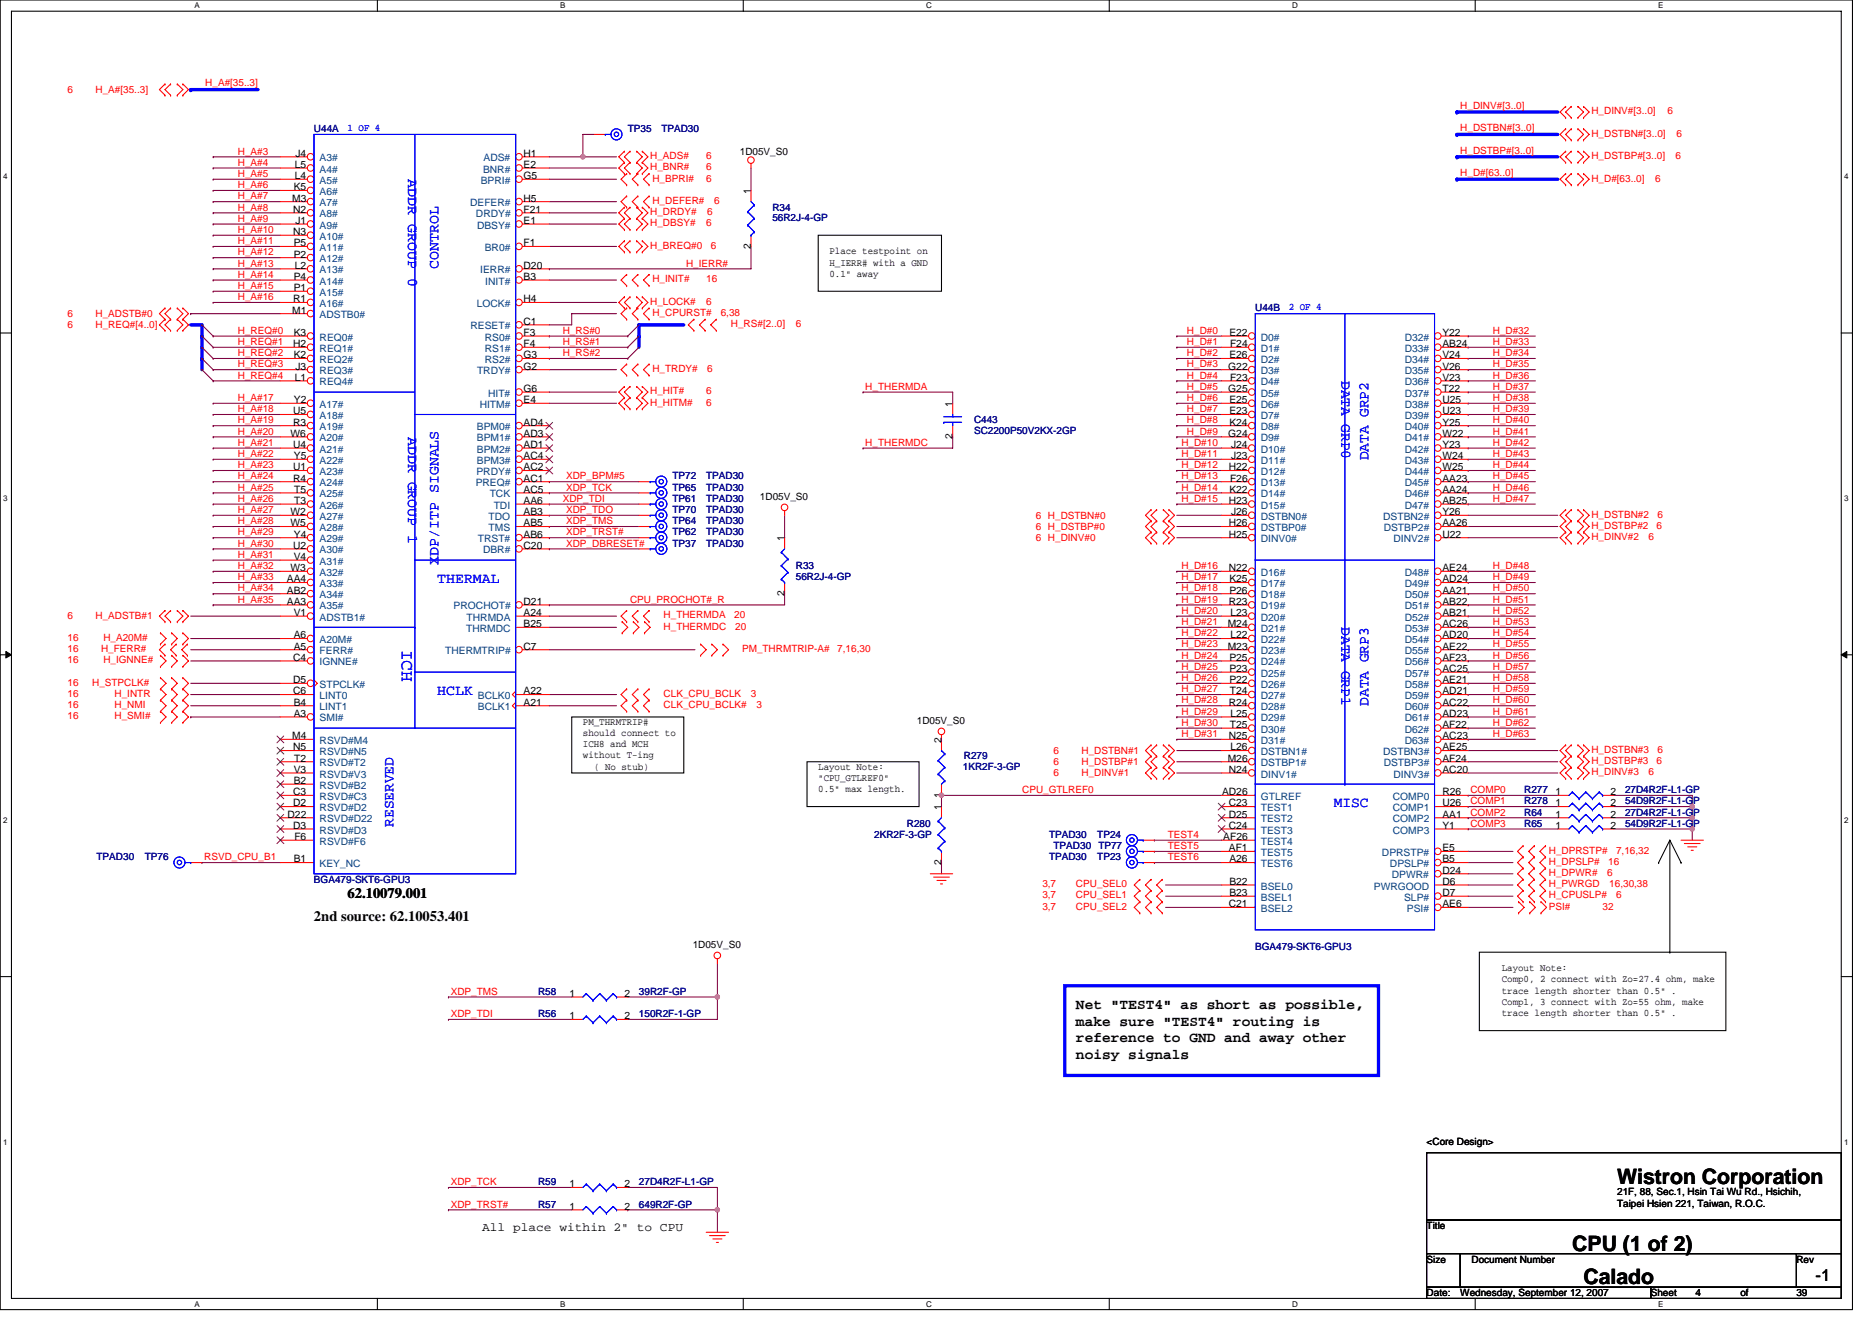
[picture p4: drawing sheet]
<svg xmlns="http://www.w3.org/2000/svg" width="297mm" height="210mm" viewBox="0 0 297 210" stroke-linecap="round" stroke-linejoin="round" font-family="sans-serif">
<defs><g id="words">
<g font-size="3.4">
<text x="256.6" y="187.9">Wistron Corporation</text>
<text x="249.5" y="198.5">CPU (1 of 2)</text>
<text x="251.3" y="203.9">Calado</text>
</g>
<text font-size="2.8" fill="#00f" x="63.8" y="103.1" transform="rotate(90 63.8 103.1)">ICH</text>
<text font-size="2.6" x="288.1" y="203.3">-1</text>
<g font-size="2.3" fill="#00f">
<text x="64.7" y="28.4" transform="rotate(90 64.7 28.4)">ADDR GROUP 0</text>
<text x="69.6" y="42.7" transform="rotate(-90 69.6 42.7)">CONTROL</text>
<text x="212.8" y="60.5" transform="rotate(90 212.8 60.5)">DATA GRP0</text>
<text x="64.7" y="69.3" transform="rotate(90 64.7 69.3)">ADDR GROUP 1</text>
<text x="217.1" y="73.1" transform="rotate(-90 217.1 73.1)">DATA GRP2</text>
<text x="69.6" y="89.6" transform="rotate(-90 69.6 89.6)">XDP/ITP SIGNALS</text>
<text x="69.4" y="92.5">THERMAL</text>
<text x="212.8" y="99.6" transform="rotate(90 212.8 99.6)">DATA GRP1</text>
<text x="69.4" y="110.3">HCLK</text>
<text x="217.1" y="112" transform="rotate(-90 217.1 112)">DATA GRP3</text>
<text x="62.5" y="131.2" transform="rotate(-90 62.5 131.2)">RESERVED</text>
<text x="211.6" y="128.1">MISC</text>
</g>
<g font-size="2.3">
<text x="55.2" y="142.6">62.10079.001</text>
<text x="49.8" y="146.1">2nd source: 62.10053.401</text>
<text x="170.7" y="160.2">Net &quot;TEST4&quot; as short as possible,</text>
<text x="170.7" y="162.8">make sure &quot;TEST4&quot; routing is</text>
<text x="170.7" y="165.4">reference to GND and away other</text>
<text x="170.7" y="168">noisy signals</text>
</g>
<text font-size="1.9" x="76.5" y="195.4">All place within 2&quot; to CPU</text>
<g font-size="1.6" fill="#f00">
<text x="10.7" y="14.8">6</text>
<text x="15.2" y="14.8">H_A#[35..3]</text>
<text x="32.6" y="13.7">H_A#[35..3]</text>
<text x="231.7" y="17.3">H_DINV#[3..0]</text>
<text x="231.7" y="20.8">H_DSTBN#[3..0]</text>
<text x="252.5" y="18.1">H_DINV#[3..0]</text>
<text x="252.5" y="21.7">H_DSTBN#[3..0]</text>
<text x="264.6" y="18.1">6</text>
<text x="266" y="21.7">6</text>
<text x="37.7" y="24.5">H_A#3</text>
<text x="37.7" y="26.3">H_A#4</text>
<text x="37.7" y="28.1">H_A#5</text>
<text x="37.7" y="29.9">H_A#6</text>
<text x="103.2" y="25.3">H_ADS#</text>
<text x="103.2" y="27">H_BNR#</text>
<text x="103.5" y="28.8">H_BPRI#</text>
<text x="112.1" y="27">6</text>
<text x="112.1" y="25.3">6</text>
<text x="112.1" y="28.8">6</text>
<text x="231.7" y="27.9">H_D#[63..0]</text>
<text x="231.7" y="24.4">H_DSTBP#[3..0]</text>
<text x="252.5" y="28.8">H_D#[63..0]</text>
<text x="252.5" y="25.3">H_DSTBP#[3..0]</text>
<text x="262.7" y="28.8">6</text>
<text x="265.8" y="25.3">6</text>
<text x="37.7" y="31.6">H_A#7</text>
<text x="37.7" y="33.4">H_A#8</text>
<text x="37.7" y="35.2">H_A#9</text>
<text x="103.2" y="34.1">H_DRDY#</text>
<text x="103.2" y="35.9">H_DBSY#</text>
<text x="103.5" y="32.4">H_DEFER#</text>
<text x="112.1" y="35.9">6</text>
<text x="112.2" y="34.1">6</text>
<text x="113.3" y="32.4">6</text>
<text x="37.7" y="37">H_A#10</text>
<text x="37.7" y="38.8">H_A#11</text>
<text x="37.7" y="40.5">H_A#12</text>
<text x="103.2" y="39.5">H_BREQ#0</text>
<text x="112.8" y="39.5">6</text>
<text x="37.7" y="42.3">H_A#13</text>
<text x="37.7" y="44.1">H_A#14</text>
<text x="37.7" y="45.9">H_A#15</text>
<text x="37.7" y="47.6">H_A#16</text>
<text x="103.5" y="44.8">H_INIT#</text>
<text x="108.9" y="42.3">H_IERR#</text>
<text x="112.1" y="44.8">16</text>
<text x="10.7" y="50.3">6</text>
<text x="10.7" y="52.1">6</text>
<text x="15.2" y="50.3">H_ADSTB#0</text>
<text x="15.2" y="52.1">H_REQ#[4..0]</text>
<text x="37.7" y="53">H_REQ#0</text>
<text x="89.3" y="53">H_RS#0</text>
<text x="103.2" y="48.4">H_LOCK#</text>
<text x="103.5" y="50.1">H_CPURST#</text>
<text x="112.1" y="48.4">6</text>
<text x="114.4" y="50.1">6,38</text>
<text x="116" y="51.9">H_RS#[2..0]</text>
<text x="126.3" y="51.9">6</text>
<text x="188.3" y="53">H_D#0</text>
<text x="236.9" y="53">H_D#32</text>
<text x="37.7" y="54.8">H_REQ#1</text>
<text x="37.7" y="56.5">H_REQ#2</text>
<text x="37.7" y="58.3">H_REQ#3</text>
<text x="89.3" y="54.8">H_RS#1</text>
<text x="89.3" y="56.5">H_RS#2</text>
<text x="103.5" y="59">H_TRDY#</text>
<text x="112.2" y="59">6</text>
<text x="188.3" y="54.8">H_D#1</text>
<text x="188.3" y="56.5">H_D#2</text>
<text x="188.3" y="58.3">H_D#3</text>
<text x="236.9" y="54.8">H_D#33</text>
<text x="236.9" y="56.5">H_D#34</text>
<text x="236.9" y="58.3">H_D#35</text>
<text x="37.7" y="65.4">H_A#18</text>
<text x="37.7" y="63.6">H_A#17</text>
<text x="37.7" y="60.1">H_REQ#4</text>
<text x="103.2" y="62.6">H_HIT#</text>
<text x="103.2" y="64.4">H_HITM#</text>
<text x="112.1" y="62.6">6</text>
<text x="112.1" y="64.4">6</text>
<text x="137.3" y="61.9">H_THERMDA</text>
<text x="188.3" y="60.1">H_D#4</text>
<text x="188.3" y="61.9">H_D#5</text>
<text x="188.3" y="63.6">H_D#6</text>
<text x="188.3" y="65.4">H_D#7</text>
<text x="236.9" y="60.1">H_D#36</text>
<text x="236.9" y="61.9">H_D#37</text>
<text x="236.9" y="63.6">H_D#38</text>
<text x="236.9" y="65.4">H_D#39</text>
<text x="37.7" y="69">H_A#20</text>
<text x="37.7" y="70.8">H_A#21</text>
<text x="37.7" y="67.2">H_A#19</text>
<text x="137.3" y="70.8">H_THERMDC</text>
<text x="187.4" y="70.8">H_D#10</text>
<text x="188.3" y="67.2">H_D#8</text>
<text x="188.3" y="69">H_D#9</text>
<text x="236.9" y="69">H_D#41</text>
<text x="236.9" y="67.2">H_D#40</text>
<text x="236.9" y="70.8">H_D#42</text>
<text x="37.7" y="72.5">H_A#22</text>
<text x="37.7" y="74.3">H_A#23</text>
<text x="37.7" y="76.1">H_A#24</text>
<text x="37.7" y="77.9">H_A#25</text>
<text x="89.8" y="77.9">XDP_TCK</text>
<text x="89.8" y="76.1">XDP_BPM#5</text>
<text x="187.4" y="72.5">H_D#11</text>
<text x="187.4" y="74.3">H_D#12</text>
<text x="187.4" y="76.1">H_D#13</text>
<text x="187.4" y="77.9">H_D#14</text>
<text x="236.9" y="72.5">H_D#43</text>
<text x="236.9" y="74.3">H_D#44</text>
<text x="236.9" y="76.1">H_D#45</text>
<text x="236.9" y="77.9">H_D#46</text>
<text x="37.7" y="79.7">H_A#26</text>
<text x="37.7" y="81.4">H_A#27</text>
<text x="37.7" y="83.2">H_A#28</text>
<text x="89.3" y="79.7">XDP_TDI</text>
<text x="89.8" y="83.2">XDP_TMS</text>
<text x="89.8" y="81.4">XDP_TDO</text>
<text x="164.3" y="82.3">6 H_DSTBN#0</text>
<text x="187.4" y="79.7">H_D#15</text>
<text x="236.9" y="79.7">H_D#47</text>
<text x="252.5" y="82.1">H_DSTBN#2</text>
<text x="252.5" y="83.9">H_DSTBP#2</text>
<text x="262.8" y="83.9">6</text>
<text x="263" y="82.1">6</text>
<text x="37.7" y="85">H_A#29</text>
<text x="37.7" y="86.8">H_A#30</text>
<text x="37.7" y="88.5">H_A#31</text>
<text x="89.8" y="85">XDP_TRST#</text>
<text x="89.8" y="86.8">XDP_DBRESET#</text>
<text x="164.3" y="84.1">6 H_DSTBP#0</text>
<text x="164.3" y="85.9">6 H_DINV#0</text>
<text x="252.5" y="85.7">H_DINV#2</text>
<text x="261.6" y="85.7">6</text>
<text x="37.7" y="90.3">H_A#32</text>
<text x="37.7" y="92.1">H_A#33</text>
<text x="37.7" y="93.9">H_A#34</text>
<text x="37.7" y="95.7">H_A#35</text>
<text x="100" y="95.7">CPU_PROCHOT#_R</text>
<text x="187.4" y="90.3">H_D#16</text>
<text x="187.4" y="92.1">H_D#17</text>
<text x="187.4" y="93.9">H_D#18</text>
<text x="187.4" y="95.7">H_D#19</text>
<text x="236.9" y="90.3">H_D#48</text>
<text x="236.9" y="92.1">H_D#49</text>
<text x="236.9" y="95.7">H_D#51</text>
<text x="236.9" y="93.9">H_D#50</text>
<text x="10.7" y="98.3">6</text>
<text x="10.7" y="101.7">16</text>
<text x="15.2" y="98.3">H_ADSTB#1</text>
<text x="16.4" y="101.7">H_A20M#</text>
<text x="105.3" y="98.1">H_THERMDA</text>
<text x="105.3" y="99.9">H_THERMDC</text>
<text x="116.5" y="98.1">20</text>
<text x="116.7" y="99.9">20</text>
<text x="187.4" y="97.4">H_D#20</text>
<text x="187.4" y="99.2">H_D#21</text>
<text x="187.4" y="101">H_D#22</text>
<text x="236.9" y="97.4">H_D#52</text>
<text x="236.9" y="99.2">H_D#53</text>
<text x="236.9" y="101">H_D#54</text>
<text x="10.7" y="105.3">16</text>
<text x="10.7" y="103.5">16</text>
<text x="16" y="103.5">H_FERR#</text>
<text x="16.4" y="105.3">H_IGNNE#</text>
<text x="117.7" y="103.5">PM_THRMTRIP-A#</text>
<text x="132.9" y="103.5">7,16,30</text>
<text x="187.4" y="102.8">H_D#23</text>
<text x="187.4" y="104.5">H_D#24</text>
<text x="187.4" y="106.3">H_D#25</text>
<text x="236.9" y="102.8">H_D#55</text>
<text x="236.9" y="106.3">H_D#57</text>
<text x="236.9" y="104.5">H_D#56</text>
<text x="10.7" y="110.6">16</text>
<text x="10.7" y="112.4">16</text>
<text x="10.7" y="108.8">16</text>
<text x="14.6" y="108.8">H_STPCLK#</text>
<text x="18.2" y="110.6">H_INTR</text>
<text x="18.2" y="112.4">H_NMI</text>
<text x="105.3" y="110.6">CLK_CPU_BCLK</text>
<text x="105.3" y="112.4">CLK_CPU_BCLK#</text>
<text x="119.2" y="110.6">3</text>
<text x="120.1" y="112.4">3</text>
<text x="187.4" y="108.1">H_D#26</text>
<text x="187.4" y="109.9">H_D#27</text>
<text x="187.4" y="111.7">H_D#28</text>
<text x="187.4" y="113.4">H_D#29</text>
<text x="236.9" y="108.1">H_D#58</text>
<text x="236.9" y="109.9">H_D#59</text>
<text x="236.9" y="111.7">H_D#60</text>
<text x="236.9" y="113.4">H_D#61</text>
<text x="10.7" y="114.2">16</text>
<text x="18.2" y="114.2">H_SMI#</text>
<text x="167.2" y="119.7">6</text>
<text x="171.6" y="119.7">H_DSTBN#1</text>
<text x="187.4" y="115.2">H_D#30</text>
<text x="187.4" y="117">H_D#31</text>
<text x="236.9" y="117">H_D#63</text>
<text x="236.9" y="115.2">H_D#62</text>
<text x="252.5" y="119.5">H_DSTBN#3</text>
<text x="263" y="119.5">6</text>
<text x="162.2" y="125.9">CPU_GTLREF0</text>
<text x="167.2" y="121.4">6</text>
<text x="167.2" y="123.2">6</text>
<text x="171.6" y="121.4">H_DSTBP#1</text>
<text x="171.6" y="123.2">H_DINV#1</text>
<text x="233.3" y="125.9">COMP0</text>
<text x="252.5" y="121.3">H_DSTBP#3</text>
<text x="252.5" y="123">H_DINV#3</text>
<text x="261.6" y="123">6</text>
<text x="262.8" y="121.3">6</text>
<text x="233.3" y="127.7">COMP1</text>
<text x="233.3" y="129.4">COMP2</text>
<text x="233.3" y="131.2">COMP3</text>
<text x="32.4" y="136.5">RSVD_CPU_B1</text>
<text x="185.3" y="133">TEST4</text>
<text x="185.3" y="136.5">TEST6</text>
<text x="185.3" y="134.8">TEST5</text>
<text x="245.8" y="135.5">H_DPRSTP#</text>
<text x="245.8" y="137.3">H_DPSLP#</text>
<text x="255.2" y="137.3">16</text>
<text x="256.4" y="135.5">7,16,32</text>
<text x="165.4" y="140.8">3,7</text>
<text x="165.4" y="142.6">3,7</text>
<text x="170.7" y="140.8">CPU_SEL0</text>
<text x="170.7" y="142.6">CPU_SEL1</text>
<text x="245.8" y="139">H_DPWR#</text>
<text x="245.8" y="140.8">H_PWRGD</text>
<text x="245.8" y="142.6">H_CPUSLP#</text>
<text x="255" y="139">6</text>
<text x="255.4" y="140.8">16,30,38</text>
<text x="256.4" y="142.6">6</text>
<text x="165.4" y="144.4">3,7</text>
<text x="170.7" y="144.4">CPU_SEL2</text>
<text x="245.8" y="144.4">PSI#</text>
<text x="254.3" y="144.4">32</text>
<text x="71.5" y="161.4">XDP_TDI</text>
<text x="71.5" y="157.9">XDP_TMS</text>
<text x="71.5" y="191.7">XDP_TRST#</text>
<text x="71.5" y="188.1">XDP_TCK</text>
</g>
<g font-size="1.6" fill="#000080">
<text x="49.8" y="21">U44A</text>
<text x="99.6" y="21">TP35</text>
<text x="104.9" y="21">TPAD30</text>
<text x="122.6" y="33.4">R34</text>
<text x="122.6" y="35">56R2J-4-GP</text>
<text x="199.2" y="49.4">U44B</text>
<text x="154.6" y="67.2">C443</text>
<text x="154.6" y="68.8">SC2200P50V2KX-2GP</text>
<text x="106.7" y="76.1">TP72</text>
<text x="106.7" y="77.9">TP65</text>
<text x="112.1" y="76.1">TPAD30</text>
<text x="112.1" y="77.9">TPAD30</text>
<text x="106.7" y="83.2">TP64</text>
<text x="106.7" y="81.4">TP70</text>
<text x="106.7" y="79.7">TP61</text>
<text x="112.1" y="83.2">TPAD30</text>
<text x="112.1" y="81.4">TPAD30</text>
<text x="112.1" y="79.7">TPAD30</text>
<text x="106.7" y="85">TP62</text>
<text x="106.7" y="86.8">TP37</text>
<text x="112.1" y="85">TPAD30</text>
<text x="112.1" y="86.8">TPAD30</text>
<text x="126.3" y="90.3">R33</text>
<text x="126.3" y="92.1">56R2J-4-GP</text>
<text x="152.8" y="122.2">1KR2F-3-GP</text>
<text x="152.9" y="120.5">R279</text>
<text x="241.8" y="125.9">R277</text>
<text x="257.8" y="125.9">27D4R2F-L1-GP</text>
<text x="143.9" y="131.2">R280</text>
<text x="241.8" y="129.4">R64</text>
<text x="241.8" y="131.2">R65</text>
<text x="241.8" y="127.7">R278</text>
<text x="257.8" y="127.7">54D9R2F-L1-GP</text>
<text x="257.8" y="129.4">27D4R2F-L1-GP</text>
<text x="257.8" y="131.2">54D9R2F-L1-GP</text>
<text x="15.3" y="136.5">TPAD30</text>
<text x="23" y="136.5">TP76</text>
<text x="138.7" y="133">2KR2F-3-GP</text>
<text x="166.5" y="133">TPAD30</text>
<text x="166.5" y="136.5">TPAD30</text>
<text x="167.2" y="134.8">TPAD30</text>
<text x="174.1" y="133">TP24</text>
<text x="174.1" y="136.5">TP23</text>
<text x="174.3" y="134.8">TP77</text>
<text x="49.8" y="140.1">BGA479-SKT6-GPU3</text>
<text x="199.2" y="150.8">BGA479-SKT6-GPU3</text>
<text x="85.4" y="161.4">R56</text>
<text x="85.4" y="157.9">R58</text>
<text x="101.4" y="161.4">150R2F-1-GP</text>
<text x="101.4" y="157.9">39R2F-GP</text>
<text x="85.4" y="191.7">R57</text>
<text x="85.4" y="188.1">R59</text>
<text x="101.4" y="191.7">649R2F-GP</text>
<text x="101.4" y="188.1">27D4R2F-L1-GP</text>
</g>
<g font-size="1.6" fill="#00f">
<text x="55.2" y="20.8">1 OF 4</text>
<text x="204.5" y="49.3">2 OF 4</text>
</g>
<g font-size="1.6">
<text x="46.8" y="26.6">L5</text>
<text x="46.8" y="28.4">L4</text>
<text x="46.9" y="24.9">J4</text>
<text x="83.1" y="24.9">H1</text>
<text x="83.1" y="28.4">G5</text>
<text x="83.1" y="26.6">E2</text>
<text x="117.4" y="24.5">1D05V_S0</text>
<text x="46.4" y="32">M3</text>
<text x="46.5" y="33.8">N2</text>
<text x="46.6" y="30.2">K5</text>
<text x="46.9" y="35.5">J1</text>
<text x="83.1" y="32">H5</text>
<text x="83.1" y="35.5">E1</text>
<text x="83.1" y="33.8">F21</text>
<text x="119.1" y="30.8" transform="rotate(-90 119.1 30.8)">1</text>
<text x="46.5" y="37.3">N3</text>
<text x="46.6" y="39.1">P5</text>
<text x="46.6" y="40.9">P2</text>
<text x="83.1" y="39.1">F1</text>
<text x="119.1" y="39.5" transform="rotate(-90 119.1 39.5)">2</text>
<text x="131.6" y="40.4">Place testpoint on</text>
<text x="46.5" y="48">R1</text>
<text x="46.6" y="44.4">P4</text>
<text x="46.6" y="46.2">P1</text>
<text x="46.8" y="42.7">L2</text>
<text x="83.1" y="42.7">D20</text>
<text x="83.1" y="48">H4</text>
<text x="83.1" y="44.4">B3</text>
<text x="131.6" y="42.1">H_IERR# with a GND</text>
<text x="131.6" y="43.9">0.1&quot; away</text>
<text x="46.4" y="49.8">M1</text>
<text x="46.6" y="53.3">K3</text>
<text x="83.1" y="53.3">F3</text>
<text x="83.1" y="51.5">C1</text>
<text x="195.1" y="53.3">E22</text>
<text x="228.9" y="53.3">Y22</text>
<text x="46.5" y="55.1">H2</text>
<text x="46.6" y="56.9">K2</text>
<text x="46.9" y="58.7">J3</text>
<text x="83.1" y="58.7">G2</text>
<text x="83.1" y="55.1">F4</text>
<text x="83.1" y="56.9">G3</text>
<text x="194.9" y="58.7">G22</text>
<text x="195.1" y="56.9">E26</text>
<text x="195.2" y="55.1">F24</text>
<text x="228.9" y="55.1">AB24</text>
<text x="228.9" y="56.9">V24</text>
<text x="228.9" y="58.7">V26</text>
<text x="46.5" y="65.8">U5</text>
<text x="46.6" y="64">Y2</text>
<text x="46.8" y="60.4">L1</text>
<text x="83.1" y="62.2">G6</text>
<text x="83.1" y="64">E4</text>
<text x="151.1" y="64.5" transform="rotate(-90 151.1 64.5)">1</text>
<text x="194.9" y="62.2">G25</text>
<text x="195.1" y="64">E25</text>
<text x="195.1" y="65.8">E23</text>
<text x="195.2" y="60.4">F23</text>
<text x="228.9" y="60.4">V23</text>
<text x="228.9" y="64">U25</text>
<text x="228.9" y="65.8">U23</text>
<text x="228.9" y="62.2">T22</text>
<text x="46.1" y="69.3">W6</text>
<text x="46.5" y="67.5">R3</text>
<text x="46.5" y="71.1">U4</text>
<text x="83.1" y="67.5">AD4</text>
<text x="83.1" y="69.3">AD3</text>
<text x="83.1" y="71.1">AD1</text>
<text x="151.1" y="69.7" transform="rotate(-90 151.1 69.7)">2</text>
<text x="194.9" y="69.3">G24</text>
<text x="195.1" y="67.5">K24</text>
<text x="195.3" y="71.1">J24</text>
<text x="228.9" y="67.5">Y25</text>
<text x="228.9" y="69.3">W22</text>
<text x="228.9" y="71.1">Y23</text>
<text x="46.5" y="76.4">R4</text>
<text x="46.5" y="74.7">U1</text>
<text x="46.6" y="72.9">Y5</text>
<text x="83.1" y="74.7">AC2</text>
<text x="83.1" y="76.4">AC1</text>
<text x="83.1" y="72.9">AC4</text>
<text x="195" y="74.7">H22</text>
<text x="195.2" y="76.4">F26</text>
<text x="195.3" y="72.9">J23</text>
<text x="228.9" y="72.9">W24</text>
<text x="228.9" y="74.7">W25</text>
<text x="228.9" y="76.4">AA23</text>
<text x="46.1" y="83.5">W5</text>
<text x="46.1" y="81.8">W2</text>
<text x="46.7" y="78.2">T5</text>
<text x="46.7" y="80">T3</text>
<text x="83.1" y="80">AA6</text>
<text x="83.1" y="78.2">AC5</text>
<text x="83.1" y="81.8">AB3</text>
<text x="83.1" y="83.5">AB5</text>
<text x="120.6" y="79.3">1D05V_S0</text>
<text x="195" y="83.5">H26</text>
<text x="195" y="80">H23</text>
<text x="195.1" y="78.2">K22</text>
<text x="195.3" y="81.8">J26</text>
<text x="228.9" y="78.2">AA24</text>
<text x="228.9" y="80">AB25</text>
<text x="228.9" y="81.8">Y26</text>
<text x="228.9" y="83.5">AA26</text>
<text x="46.5" y="87.1">U2</text>
<text x="46.6" y="88.9">V4</text>
<text x="46.6" y="85.3">Y4</text>
<text x="83.1" y="85.3">AB6</text>
<text x="83.1" y="87.1">C20</text>
<text x="124.5" y="85.9" transform="rotate(-90 124.5 85.9)">1</text>
<text x="195" y="85.3">H25</text>
<text x="228.9" y="85.3">U22</text>
<text x="45.5" y="92.4">AA4</text>
<text x="45.5" y="94.2">AB2</text>
<text x="45.5" y="96">AA3</text>
<text x="46.1" y="90.7">W3</text>
<text x="83.1" y="96">D21</text>
<text x="124.5" y="94.6" transform="rotate(-90 124.5 94.6)">2</text>
<text x="195" y="90.7">N22</text>
<text x="195" y="96">R23</text>
<text x="195.1" y="92.4">K25</text>
<text x="195.1" y="94.2">P26</text>
<text x="228.9" y="90.7">AE24</text>
<text x="228.9" y="92.4">AD24</text>
<text x="228.9" y="96">AB22</text>
<text x="228.9" y="94.2">AA21</text>
<text x="46.6" y="101.3">A6</text>
<text x="46.6" y="97.8">V1</text>
<text x="83.1" y="99.5">B25</text>
<text x="83.1" y="97.8">A24</text>
<text x="194.8" y="99.5">M24</text>
<text x="195.3" y="97.8">L23</text>
<text x="195.3" y="101.3">L22</text>
<text x="228.9" y="99.5">AC26</text>
<text x="228.9" y="97.8">AB21</text>
<text x="228.9" y="101.3">AD20</text>
<text x="46.5" y="104.9">C4</text>
<text x="46.6" y="103.1">A5</text>
<text x="83.1" y="103.1">C7</text>
<text x="194.8" y="103.1">M23</text>
<text x="195.1" y="104.9">P25</text>
<text x="195.1" y="106.7">P23</text>
<text x="228.9" y="103.1">AE22</text>
<text x="228.9" y="104.9">AF23</text>
<text x="228.9" y="106.7">AC25</text>
<text x="46.5" y="108.4">D5</text>
<text x="46.5" y="110.2">C6</text>
<text x="46.6" y="112">B4</text>
<text x="46.6" y="113.8">A3</text>
<text x="83.1" y="110.2">A22</text>
<text x="83.1" y="112">A21</text>
<text x="195" y="112">R24</text>
<text x="195.1" y="108.4">P22</text>
<text x="195.2" y="110.2">T24</text>
<text x="195.3" y="113.8">L25</text>
<text x="228.9" y="112">AC22</text>
<text x="228.9" y="108.4">AE21</text>
<text x="228.9" y="110.2">AD21</text>
<text x="228.9" y="113.8">AD23</text>
<text x="46.4" y="117.3">M4</text>
<text x="46.5" y="119.1">N5</text>
<text x="92.5" y="116.8">should connect to</text>
<text x="92.5" y="115">PM_THRMTRIP#</text>
<text x="92.5" y="118.6">ICH8 and MCH</text>
<text x="145.5" y="114.9">1D05V_S0</text>
<text x="149.4" y="117.9" transform="rotate(-90 149.4 117.9)">2</text>
<text x="195" y="117.3">N25</text>
<text x="195.2" y="115.5">T25</text>
<text x="195.3" y="119.1">L26</text>
<text x="228.9" y="117.3">AC23</text>
<text x="228.9" y="115.5">AF22</text>
<text x="228.9" y="119.1">AE25</text>
<text x="46.6" y="122.7">V3</text>
<text x="46.6" y="124.4">B2</text>
<text x="46.7" y="120.9">T2</text>
<text x="92.5" y="120.4">without T-ing</text>
<text x="94.3" y="122.2">( No stub)</text>
<text x="129.8" y="122.2">Layout Note:</text>
<text x="129.8" y="123.9">&quot;CPU_GTLREF0&quot;</text>
<text x="129.8" y="125.6">0.5&quot; max length.</text>
<text x="194.8" y="120.9">M26</text>
<text x="195" y="122.7">N24</text>
<text x="228.9" y="122.7">AC20</text>
<text x="228.9" y="120.9">AF24</text>
<text x="45.6" y="129.8">D22</text>
<text x="46.5" y="126.2">C3</text>
<text x="46.5" y="128">D2</text>
<text x="46.5" y="131.6">D3</text>
<text x="149.4" y="128.5" transform="rotate(-90 149.4 128.5)">1</text>
<text x="149.4" y="126.6" transform="rotate(-90 149.4 126.6)">1</text>
<text x="193.9" y="126.2">AD26</text>
<text x="195" y="129.8">D25</text>
<text x="195" y="128">C23</text>
<text x="195" y="131.6">C24</text>
<text x="228.9" y="126.2">R26</text>
<text x="228.9" y="128">U26</text>
<text x="228.9" y="129.8">AA1</text>
<text x="228.9" y="131.6">Y1</text>
<text x="246.8" y="126.2">1</text>
<text x="246.8" y="129.8">1</text>
<text x="246.8" y="131.6">1</text>
<text x="246.8" y="128">1</text>
<text x="255.5" y="126.2">2</text>
<text x="255.5" y="129.8">2</text>
<text x="255.5" y="131.6">2</text>
<text x="255.5" y="128">2</text>
<text x="46.6" y="136.9">B1</text>
<text x="46.7" y="133.3">F6</text>
<text x="149.4" y="137.3" transform="rotate(-90 149.4 137.3)">2</text>
<text x="194.1" y="133.3">AF26</text>
<text x="195" y="135.1">AF1</text>
<text x="195.1" y="136.9">A26</text>
<text x="228.9" y="136.9">B5</text>
<text x="228.9" y="135.1">E5</text>
<text x="195" y="144">C21</text>
<text x="195.1" y="140.4">B22</text>
<text x="195.1" y="142.2">B23</text>
<text x="228.9" y="140.4">D6</text>
<text x="228.9" y="144">AE6</text>
<text x="228.9" y="138.7">D24</text>
<text x="228.9" y="142.2">D7</text>
<text x="109.9" y="150.4">1D05V_S0</text>
<text x="238.3" y="154.2">Layout Note:</text>
<text x="238.3" y="155.9">Comp0, 2 connect with Zo=27.4 ohm, make</text>
<text x="90.4" y="161.8">1</text>
<text x="90.4" y="158.2">1</text>
<text x="99.1" y="161.8">2</text>
<text x="99.1" y="158.2">2</text>
<text x="238.3" y="159.5">Comp1, 3 connect with Zo=55 ohm, make</text>
<text x="238.3" y="157.7">trace length shorter than 0.5&quot; .</text>
<text x="238.3" y="161.3">trace length shorter than 0.5&quot; .</text>
<text x="226.4" y="181.7">&lt;Core Design&gt;</text>
<text x="90.4" y="188.4">1</text>
<text x="99.1" y="188.4">2</text>
<text x="256.6" y="189.7">21F, 88, Sec.1, Hsin Tai Wu Rd., Hsichih,</text>
<text x="256.6" y="191.5">Taipei Hsien 221, Taiwan, R.O.C.</text>
<text x="90.4" y="192">1</text>
<text x="99.1" y="192">2</text>
<text x="226.4" y="195.1">Title</text>
<text x="226.4" y="200.4">Size</text>
<text x="233.5" y="200.4">Document Number</text>
<text x="285" y="200.4">Rev</text>
<text x="226.4" y="205.7">Date:</text>
<text x="231.7" y="205.7">Wednesday, September 12, 2007</text>
<text x="261.9" y="205.7">Sheet</text>
<text x="269" y="205.7">4</text>
<text x="276.2" y="205.7">of</text>
<text x="285" y="205.7">39</text>
</g>
<g font-size="1.6" fill="#004080">
<text x="50.7" y="25.6">A3#</text>
<text x="50.7" y="27.4">A4#</text>
<text x="50.7" y="29.2">A5#</text>
<text x="76.3" y="29.2">BPRI#</text>
<text x="76.6" y="27.4">BNR#</text>
<text x="76.7" y="25.6">ADS#</text>
<text x="50.7" y="30.9">A6#</text>
<text x="50.7" y="32.7">A7#</text>
<text x="50.7" y="34.5">A8#</text>
<text x="74.6" y="32.7">DEFER#</text>
<text x="75.5" y="34.5">DRDY#</text>
<text x="50.7" y="36.3">A9#</text>
<text x="50.7" y="38.1">A10#</text>
<text x="50.7" y="39.8">A11#</text>
<text x="50.7" y="41.6">A12#</text>
<text x="75.7" y="36.3">DBSY#</text>
<text x="76.9" y="39.8">BR0#</text>
<text x="50.7" y="43.4">A13#</text>
<text x="50.7" y="45.2">A14#</text>
<text x="50.7" y="46.9">A15#</text>
<text x="76.2" y="43.4">IERR#</text>
<text x="77" y="45.2">INIT#</text>
<text x="50.7" y="48.7">A16#</text>
<text x="50.7" y="50.5">ADSTB0#</text>
<text x="74.7" y="52.3">RESET#</text>
<text x="75.7" y="48.7">LOCK#</text>
<text x="50.7" y="54.1">REQ0#</text>
<text x="50.7" y="55.8">REQ1#</text>
<text x="50.7" y="57.6">REQ2#</text>
<text x="50.7" y="59.4">REQ3#</text>
<text x="75.7" y="59.4">TRDY#</text>
<text x="76.9" y="54.1">RS0#</text>
<text x="76.9" y="55.8">RS1#</text>
<text x="76.9" y="57.6">RS2#</text>
<text x="200.1" y="54.1">D0#</text>
<text x="200.1" y="55.8">D1#</text>
<text x="200.1" y="57.6">D2#</text>
<text x="200.1" y="59.4">D3#</text>
<text x="222.9" y="54.1">D32#</text>
<text x="222.9" y="55.8">D33#</text>
<text x="222.9" y="57.6">D34#</text>
<text x="222.9" y="59.4">D35#</text>
<text x="50.7" y="61.2">REQ4#</text>
<text x="50.7" y="64.7">A17#</text>
<text x="76.1" y="64.7">HITM#</text>
<text x="77.4" y="62.9">HIT#</text>
<text x="200.1" y="61.2">D4#</text>
<text x="200.1" y="62.9">D5#</text>
<text x="200.1" y="64.7">D6#</text>
<text x="222.9" y="61.2">D36#</text>
<text x="222.9" y="64.7">D38#</text>
<text x="222.9" y="62.9">D37#</text>
<text x="50.7" y="66.5">A18#</text>
<text x="50.7" y="68.3">A19#</text>
<text x="50.7" y="70.1">A20#</text>
<text x="50.7" y="71.8">A21#</text>
<text x="75.7" y="68.3">BPM0#</text>
<text x="75.7" y="70.1">BPM1#</text>
<text x="75.7" y="71.8">BPM2#</text>
<text x="200.1" y="66.5">D7#</text>
<text x="200.1" y="68.3">D8#</text>
<text x="200.1" y="70.1">D9#</text>
<text x="200.1" y="71.8">D10#</text>
<text x="222.9" y="66.5">D39#</text>
<text x="222.9" y="68.3">D40#</text>
<text x="222.9" y="70.1">D41#</text>
<text x="222.9" y="71.8">D42#</text>
<text x="50.7" y="73.6">A22#</text>
<text x="50.7" y="77.2">A24#</text>
<text x="50.7" y="75.4">A23#</text>
<text x="75.5" y="77.2">PREQ#</text>
<text x="75.6" y="75.4">PRDY#</text>
<text x="75.7" y="73.6">BPM3#</text>
<text x="200.1" y="73.6">D11#</text>
<text x="200.1" y="75.4">D12#</text>
<text x="200.1" y="77.2">D13#</text>
<text x="222.9" y="73.6">D43#</text>
<text x="222.9" y="75.4">D44#</text>
<text x="222.9" y="77.2">D45#</text>
<text x="50.7" y="79">A25#</text>
<text x="50.7" y="80.7">A26#</text>
<text x="50.7" y="82.5">A27#</text>
<text x="77.5" y="82.5">TDO</text>
<text x="77.7" y="79">TCK</text>
<text x="78.3" y="80.7">TDI</text>
<text x="200.1" y="82.5">DSTBN0#</text>
<text x="200.1" y="79">D14#</text>
<text x="200.1" y="80.7">D15#</text>
<text x="219.5" y="82.5">DSTBN2#</text>
<text x="222.9" y="79">D46#</text>
<text x="222.9" y="80.7">D47#</text>
<text x="50.7" y="87.8">A30#</text>
<text x="50.7" y="84.3">A28#</text>
<text x="50.7" y="86.1">A29#</text>
<text x="50.7" y="89.6">A31#</text>
<text x="75.8" y="86.1">TRST#</text>
<text x="76.6" y="87.8">DBR#</text>
<text x="77.5" y="84.3">TMS</text>
<text x="200.1" y="86.1">DINV0#</text>
<text x="200.1" y="84.3">DSTBP0#</text>
<text x="219.6" y="84.3">DSTBP2#</text>
<text x="221.1" y="86.1">DINV2#</text>
<text x="50.7" y="91.4">A32#</text>
<text x="50.7" y="93.2">A33#</text>
<text x="50.7" y="95">A34#</text>
<text x="200.1" y="91.4">D16#</text>
<text x="200.1" y="93.2">D17#</text>
<text x="200.1" y="95">D18#</text>
<text x="222.9" y="91.4">D48#</text>
<text x="222.9" y="93.2">D49#</text>
<text x="222.9" y="95">D50#</text>
<text x="50.7" y="96.7">A35#</text>
<text x="50.7" y="98.5">ADSTB1#</text>
<text x="72" y="96.7">PROCHOT#</text>
<text x="74" y="100.3">THRMDC</text>
<text x="74" y="98.5">THRMDA</text>
<text x="200.1" y="96.7">D19#</text>
<text x="200.1" y="98.5">D20#</text>
<text x="200.1" y="100.3">D21#</text>
<text x="222.9" y="100.3">D53#</text>
<text x="222.9" y="98.5">D52#</text>
<text x="222.9" y="96.7">D51#</text>
<text x="50.7" y="102.1">A20M#</text>
<text x="50.7" y="103.8">FERR#</text>
<text x="50.7" y="105.6">IGNNE#</text>
<text x="70.6" y="103.8">THERMTRIP#</text>
<text x="200.1" y="102.1">D22#</text>
<text x="200.1" y="103.8">D23#</text>
<text x="200.1" y="105.6">D24#</text>
<text x="200.1" y="107.4">D25#</text>
<text x="222.9" y="102.1">D54#</text>
<text x="222.9" y="103.8">D55#</text>
<text x="222.9" y="105.6">D56#</text>
<text x="222.9" y="107.4">D57#</text>
<text x="50.7" y="109.2">STPCLK#</text>
<text x="50.7" y="111">LINT0</text>
<text x="50.7" y="112.7">LINT1</text>
<text x="75.8" y="111">BCLK0</text>
<text x="75.8" y="112.7">BCLK1</text>
<text x="200.1" y="109.2">D26#</text>
<text x="200.1" y="111">D27#</text>
<text x="200.1" y="112.7">D28#</text>
<text x="222.9" y="112.7">D60#</text>
<text x="222.9" y="109.2">D58#</text>
<text x="222.9" y="111">D59#</text>
<text x="50.7" y="118.1">RSVD#M4</text>
<text x="50.7" y="119.8">RSVD#N5</text>
<text x="50.7" y="114.5">SMI#</text>
<text x="200.1" y="114.5">D29#</text>
<text x="200.1" y="116.3">D30#</text>
<text x="200.1" y="118.1">D31#</text>
<text x="200.1" y="119.8">DSTBN1#</text>
<text x="219.5" y="119.8">DSTBN3#</text>
<text x="222.9" y="118.1">D63#</text>
<text x="222.9" y="114.5">D61#</text>
<text x="222.9" y="116.3">D62#</text>
<text x="50.7" y="121.6">RSVD#T2</text>
<text x="50.7" y="123.4">RSVD#V3</text>
<text x="50.7" y="125.2">RSVD#B2</text>
<text x="200.1" y="123.4">DINV1#</text>
<text x="200.1" y="121.6">DSTBP1#</text>
<text x="219.6" y="121.6">DSTBP3#</text>
<text x="221.1" y="123.4">DINV3#</text>
<text x="50.7" y="127">RSVD#C3</text>
<text x="50.7" y="128.7">RSVD#D2</text>
<text x="50.7" y="130.5">RSVD#D22</text>
<text x="200.1" y="127">GTLREF</text>
<text x="200.1" y="130.5">TEST2</text>
<text x="200.1" y="128.7">TEST1</text>
<text x="221" y="127">COMP0</text>
<text x="221" y="128.7">COMP1</text>
<text x="221" y="130.5">COMP2</text>
<text x="50.7" y="134.1">RSVD#F6</text>
<text x="50.7" y="132.3">RSVD#D3</text>
<text x="50.7" y="137.6">KEY_NC</text>
<text x="200.1" y="137.6">TEST6</text>
<text x="200.1" y="132.3">TEST3</text>
<text x="200.1" y="135.8">TEST5</text>
<text x="200.1" y="134.1">TEST4</text>
<text x="219.3" y="135.8">DPRSTP#</text>
<text x="220.6" y="137.6">DPSLP#</text>
<text x="221" y="132.3">COMP3</text>
<text x="200.1" y="141.2">BSEL0</text>
<text x="200.1" y="143">BSEL1</text>
<text x="218" y="141.2">PWRGOOD</text>
<text x="220.8" y="139.4">DPWR#</text>
<text x="222.8" y="143">SLP#</text>
<text x="200.1" y="144.7">BSEL2</text>
<text x="223.2" y="144.7">PSI#</text>
</g>
<g font-size="1.3">
<text x="30.8" y="1.3">A</text>
<text x="88.9" y="1.3">B</text>
<text x="147" y="1.3">C</text>
<text x="205" y="1.3">D</text>
<text x="263.1" y="1.3">E</text>
<text x=".5" y="28.4">4</text>
<text x="292.6" y="28.4">4</text>
<text x=".5" y="79.5">3</text>
<text x="292.6" y="79.5">3</text>
<text x=".5" y="130.6">2</text>
<text x="292.6" y="130.6">2</text>
<text x=".5" y="181.7">1</text>
<text x="292.6" y="181.7">1</text>
<text x="30.8" y="207.4">A</text>
<text x="88.9" y="207.4">B</text>
<text x="147" y="207.4">C</text>
<text x="205" y="207.4">D</text>
<text x="263.1" y="207.4">E</text>
</g>
</g></defs>
<path d="M0 0h293.9v207.9h-293.9zM1.8 1.8h290.4v204.3h-290.4z" fill="none" stroke="#000" stroke-width=".17"/>
<g fill="#fff">
<path d="M30.8 .2h.9v1.4h-.9z"/>
<path d="M30.8 206.3h.9v1.4h-.9z"/>
</g>
<path d="M59.9 0v1.8M59.9 206.1v1.8" fill="none" stroke="#000" stroke-width=".17"/>
<g fill="#fff">
<path d="M88.9 .2h.8v1.4h-.8z"/>
<path d="M88.9 206.3h.8v1.4h-.8z"/>
</g>
<path d="M117.9 0v1.8M117.9 206.1v1.8" fill="none" stroke="#000" stroke-width=".17"/>
<g fill="#fff">
<path d="M147 .2h.9v1.4h-.9z"/>
<path d="M147 206.3h.9v1.4h-.9z"/>
</g>
<path d="M176 0v1.8M176 206.1v1.8" fill="none" stroke="#000" stroke-width=".17"/>
<g fill="#fff">
<path d="M205 .2h.9v1.4h-.9z"/>
<path d="M205 206.3h.9v1.4h-.9z"/>
</g>
<path d="M234.1 0v1.8M234.1 206.1v1.8" fill="none" stroke="#000" stroke-width=".17"/>
<g fill="#fff">
<path d="M263.1 .2h.8v1.4h-.8z"/>
<path d="M263.1 206.3h.8v1.4h-.8z"/>
<path d="M.5 27.3h.7v1.4h-.7z"/>
<path d="M292.6 27.3h.7v1.4h-.7z"/>
<path d="M.5 78.4h.7v1.4h-.7z"/>
<path d="M292.6 78.4h.7v1.4h-.7z"/>
</g>
<path d="M0 52.9h1.8M292.2 52.9h1.7" fill="none" stroke="#000" stroke-width=".17"/>
<g fill="#fff">
<path d="M.5 129.5h.7v1.4h-.7z"/>
<path d="M292.6 129.5h.7v1.4h-.7z"/>
</g>
<path d="M0 103.9h1.8M292.2 103.9h1.7" fill="none" stroke="#000" stroke-width=".17"/>
<path d="M.9 103.4l.9 .5-.9 .5zM292.2 103.9l.8-.5v1z" fill="#000" stroke="#000" stroke-width=".16"/>
<g fill="#fff">
<path d="M.5 180.5h.7v1.4h-.7z"/>
<path d="M292.6 180.5h.7v1.4h-.7z"/>
</g>
<g fill="none" stroke="#000" stroke-width=".17">
<path d="M129.8 37.3h19.6v8.9h-19.6zM90.7 113.8h17.8v8.9h-17.8zM128.1 120.9h17.7v7.1h-17.7zM263.2 136.9h.1M265 133.3v17.8M265 133.3l1.7 3.6M265 133.3l-1.8 3.6M266.7 136.9h.1M0 155h1.8M234.7 151.1h39.2v12.5h-39.2zM265 151.1h.1M292.2 155h1.7"/>
<path d="M226.4 199h5.3v5.3h-5.3zM226.4 183h65.8v10.6h-65.8zM226.4 193.6h65.8v5.4h-65.8zM231.7 199h53.3v5.3h-53.3zM285 199h7.2v5.3h-7.2zM226.4 204.3h35.5v1.8h-35.5zM261.9 204.3h30.3v1.8h-30.3z"/>
</g>
<g fill="none" stroke="#800040" stroke-width=".17">
<path d="M33.8 24.9h.1M33.8 26.7h.1M33.8 28.4h.1M33.8 30.2h.1M33.8 32h.1M33.8 33.8h.1M33.8 35.6h.1M33.8 37.3h.1M33.8 39.1h.1M33.8 24.9h10.7M33.8 26.7h10.7M33.8 28.4h10.7"/>
<path d="M33.8 30.2h10.7M33.8 32h10.7M33.8 33.8h10.7M33.8 35.6h10.7M33.8 37.3h10.7M33.8 39.1h10.7M87.2 26.7h10.6M87.2 28.4h10.6M87.2 33.8h10.6M87.2 35.6h10.6M87.2 32h10.6M87.2 39.1h10.6"/>
<path d="M87.2 24.9h5.3M92.5 24.9h.1M92.5 24.9h5.3M94.3 21.3h-1.8v3.6M119.2 39.1v3.6h-32M119.2 26.7v3.5M30.3 49.8h.1M30.3 49.8h14.2M32 51.6h.1M32 53.3h.1M32 55.1h.1M32 56.9h.1"/>
<path d="M32 58.7h.1M32 51.6l1.8 1.7M32 53.3l1.8 1.8M32 55.1l1.8 1.8M32 56.9l1.8 1.8M32 58.7l1.8 1.8M33.8 40.9h.1M33.8 42.7h.1M33.8 44.4h.1M33.8 46.2h.1M33.8 48h.1M33.8 53.3h.1"/>
<path d="M33.8 55.1h.1M33.8 56.9h.1M33.8 58.7h.1M33.8 40.9h10.7M33.8 42.7h10.7M33.8 44.4h10.7M33.8 46.2h10.7M33.8 48h10.7M33.8 53.3h10.7M33.8 55.1h10.7M33.8 56.9h10.7M33.8 58.7h10.7"/>
<path d="M87.2 48h10.6M87.2 58.7h10.6M87.2 55.1h.1M87.2 53.3h.1M87.2 56.9h.1M87.2 42.7h.1M87.2 44.4h10.6M87.2 53.3h12.4M87.2 55.1h12.4M87.2 56.9h12.4M97.8 49.8h-7.1v1.8h-3.5M99.6 53.3h.1"/>
<path d="M99.6 55.1h.1M99.6 56.9h.1M101.4 51.6l-1.8 1.7M101.4 53.3l-1.8 1.8M101.4 55.1l-1.8 1.8M186.7 53.3h.1M186.7 55.1h.1M186.7 56.9h.1M186.7 58.7h.1M186.7 53.3h7.1M186.7 55.1h7.1M186.7 56.9h7.1"/>
<path d="M186.7 58.7h7.1M233 53.3h.1M233 55.1h.1M233 56.9h.1M233 58.7h.1M233 53.3h10.6M233 55.1h10.6M233 56.9h10.6M233 58.7h10.6M33.8 65.8h.1M33.8 69.3h.1M33.8 71.1h.1"/>
<path d="M33.8 72.9h.1M33.8 64h.1M33.8 67.6h.1M33.8 74.7h.1M33.8 76.5h.1M33.8 78.2h.1M33.8 60.5h.1M33.8 65.8h10.7M33.8 69.3h10.7M33.8 71.1h10.7M33.8 72.9h10.7M33.8 64h10.7"/>
<path d="M33.8 67.6h10.7M33.8 74.7h10.7M33.8 76.5h10.7M33.8 78.2h10.7M33.8 60.5h10.7M87.2 62.2h10.6M87.2 64h10.6M87.2 78.2h.1M87.2 76.5h.1M87.2 76.5h14.2M87.2 78.2h14.2M136.9 62.2h14.3v1.8"/>
<path d="M136.9 71.1h.1M136.9 62.2h.1M151.2 69.3v1.8h-14.3M186.7 60.5h.1M186.7 62.2h.1M186.7 64h.1M186.7 65.8h.1M186.7 67.6h.1M186.7 69.3h.1M186.7 71.1h.1M186.7 72.9h.1M186.7 74.7h.1"/>
<path d="M186.7 76.5h.1M186.7 78.2h.1M186.7 65.8h7.1M186.7 69.3h7.1M186.7 71.1h7.1M186.7 72.9h7.1M186.7 64h7.1M186.7 67.6h7.1M186.7 74.7h7.1M186.7 76.5h7.1M186.7 78.2h7.1M186.7 60.5h7.1"/>
<path d="M186.7 62.2h7.1M233 60.5h.1M233 62.2h.1M233 64h.1M233 65.8h.1M233 69.3h.1M233 67.6h.1M233 71.1h.1M233 72.9h.1M233 74.7h.1M233 76.5h.1M233 78.2h.1"/>
<path d="M233 65.8h10.6M233 69.3h10.6M233 71.1h10.6M233 72.9h10.6M233 64h10.6M233 67.6h10.6M233 74.7h10.6M233 76.5h10.6M233 78.2h10.6M233 60.5h10.6M233 62.2h10.6M30.3 97.8h14.2"/>
<path d="M33.8 80h.1M33.8 81.8h.1M33.8 83.6h.1M33.8 85.3h.1M33.8 87.1h.1M33.8 88.9h.1M33.8 90.7h.1M33.8 92.5h.1M33.8 94.2h.1M33.8 96h.1M33.8 80h10.7M33.8 81.8h10.7"/>
<path d="M33.8 83.6h10.7M33.8 85.3h10.7M33.8 87.1h10.7M33.8 88.9h10.7M33.8 90.7h10.7M33.8 92.5h10.7M33.8 94.2h10.7M33.8 96h10.7M87.2 80h.1M87.2 83.6h.1M87.2 85.3h.1M87.2 81.8h.1"/>
<path d="M87.2 87.1h.1M87.2 99.6h10.6M87.2 97.8h10.6M87.2 96h.1M87.2 80h14.2M87.2 81.8h14.2M87.2 83.6h14.2M87.2 85.3h14.2M87.2 87.1h14.2M124.5 94.2v1.8h-37.3M124.5 81.8v3.5M186.7 80h.1"/>
<path d="M186.7 81.8h7.1M186.7 83.6h7.1M186.7 85.3h7.1M186.7 90.7h.1M186.7 92.5h.1M186.7 94.2h.1M186.7 96h.1M186.7 97.8h.1M186.7 99.6h.1M186.7 80h7.1M186.7 90.7h7.1M186.7 92.5h7.1"/>
<path d="M186.7 94.2h7.1M186.7 96h7.1M186.7 97.8h7.1M186.7 99.6h7.1M233 80h.1M233 81.8h14.2M233 83.6h14.2M233 85.3h14.2M233 90.7h.1M233 92.5h.1M233 96h.1M233 94.2h.1"/>
<path d="M233 97.8h.1M233 99.6h.1M233 80h10.6M233 90.7h10.6M233 92.5h10.6M233 94.2h10.6M233 96h10.6M233 97.8h10.6M233 99.6h10.6M30.3 110.2h14.2M30.3 112h14.2M30.3 101.3h14.2"/>
<path d="M30.3 103.1h14.2M30.3 104.9h14.2M30.3 108.5h14.2M30.3 113.8h.1M30.3 113.8h14.2M87.2 103.1h23.1M87.2 110.2h10.6M87.2 112h10.6M186.7 101.3h.1M186.7 103.1h.1M186.7 104.9h.1M186.7 106.7h.1"/>
<path d="M186.7 108.5h.1M186.7 110.2h.1M186.7 112h.1M186.7 113.8h.1M186.7 115.6h.1M186.7 117.3h.1M186.7 119.1h7.1M186.7 101.3h7.1M186.7 103.1h7.1M186.7 104.9h7.1M186.7 106.7h7.1M186.7 108.5h7.1"/>
<path d="M186.7 110.2h7.1M186.7 112h7.1M186.7 113.8h7.1M186.7 115.6h7.1M186.7 117.3h7.1M233 101.3h.1M233 103.1h.1M233 106.7h.1M233 104.9h.1M233 108.5h.1M233 110.2h.1M233 112h.1"/>
<path d="M233 113.8h.1M233 117.3h.1M233 115.6h.1M233 119.1h14.2M233 101.3h10.6M233 103.1h10.6M233 104.9h10.6M233 106.7h10.6M233 108.5h10.6M233 110.2h10.6M233 112h10.6M233 113.8h10.6"/>
<path d="M233 115.6h10.6M233 117.3h10.6M32 136.9h.1M32 136.9h12.5M149.4 126.2v1.8M149.4 136.9h.1M149.4 126.2h.1M149.4 126.2h44.4M149.4 136.9v1.8M183.2 133.3h.1M183.2 136.9h.1M183.2 135.1h.1"/>
<path d="M183.2 133.3h10.6M183.2 136.9h10.6M183.2 135.1h10.6M186.7 120.9h7.1M186.7 122.7h7.1M233 120.9h14.2M233 122.7h14.2M233 126.2h.1M233 128h.1M233 129.8h.1M233 131.6h.1M233 135.1h7.1"/>
<path d="M233 136.9h7.1M233 138.7h7.1M233 126.2h14.2M233 128h14.2M233 129.8h14.2M233 131.6h14.2M256.1 131.6h12.4M256.1 129.8h12.4M256.1 126.2h12.4v1.8M256.1 128h12.4M268.5 131.6h.1M268.5 128h.1"/>
<path d="M268.5 129.8v1.8M268.5 128v1.8M268.5 131.6v1.7M71.2 158.2h.1M71.2 158.2h19.5M99.6 158.2h14.2M113.8 158.2v3.6h-14.2M113.8 152.9v5.3M113.8 158.2h.1M185 142.2h8.8M185 140.5h8.8M185 144h8.8"/>
<path d="M233 142.2h7.1M233 140.5h7.1M233 144h7.1M71.2 161.8h.1M71.2 161.8h19.5M71.2 192h.1M71.2 188.5h.1M71.2 192h19.5M71.2 188.5h19.5M99.6 192h.1M99.6 188.5h14.2v3.5M99.6 192h14.2"/>
<path d="M113.8 192v3.6"/>
</g>
<g fill="none" stroke="#00f" stroke-width=".53">
<path d="M30.3 14.2h.1M30.3 14.2h10.6M231.2 17.8h.1M231.2 17.8h16M231.2 28.4h.1M231.2 21.3h.1M231.2 24.9h.1M231.2 28.4h16M231.2 21.3h16M231.2 24.9h16M30.3 51.6h1.7v1.7M32 56.9h.1"/>
<path d="M32 53.3h.1M32 53.3v3.6M32 56.9v1.8M101.4 51.6h7.1M101.4 53.3h.1M101.4 51.6h.1M101.4 51.6v3.5M168.9 156.5h49.8v14.2h-49.8z"/>
</g>
<g fill="#f0f" stroke="#f0f" stroke-width=".17">
<circle cx="92.5" cy="24.9" r=".35"/>
<circle cx="268.5" cy="131.6" r=".35"/>
<circle cx="268.5" cy="129.8" r=".35"/>
<circle cx="268.5" cy="128" r=".35"/>
<circle cx="113.8" cy="192" r=".35"/>
<circle cx="149.4" cy="126.2" r=".35"/>
<circle cx="113.8" cy="158.2" r=".35"/>
</g>
<g fill="none" stroke="#f00" stroke-width=".17">
<path d="M26.2 15.1h.1M26.2 13.3h.1M26.2 13.3l-.9 .9 .9 .9M27.1 15.1h.1M27.1 13.3h.1M27.1 13.3l-.9 .9 .9 .9M28.1 13.3h.1M28.1 15.1h.1M28.1 13.3l.9 .9-.9 .9M29 15.1h.1M29 13.3h.1M29 13.3l.9 .9-.9 .9"/>
<path d="M248.4 18.7h.1M248.4 16.9h.1M248.4 16.9l-.9 .9 .9 .9M249.3 18.7h.1M249.3 16.9h.1M249.3 16.9l-.9 .9 .9 .9M250.4 16.9h.1M250.4 18.7h.1M250.4 16.9l.9 .9-.9 .9M251.3 18.7h.1M251.3 16.9h.1M251.3 16.9l.9 .9-.9 .9"/>
<path d="M99.1 25.8h.1M99.1 24h.1M99.1 27.6h.1M99.1 34.7h.1M99.1 32.9h.1M99.1 36.4h.1M99.1 38.2h.1M99.1 24l-.9 .9 .9 .9M99.1 25.8l-.9 .9 .9 .9M99.1 32.9l-.9 .9 .9 .9M99.1 34.7l-.9 .9 .9 .8M99.1 38.2l-.9 .9 .9 .9"/>
<path d="M99.4 29.3h.1M99.4 27.6h.1M99.4 32.9h.1M99.4 31.1h.1M99.4 31.1l-.9 .9 .9 .9M99.4 27.6l-.9 .8 .9 .9M100 25.8h.1M100 24h.1M100 27.6h.1M100 34.7h.1M100 32.9h.1M100 36.4h.1"/>
<path d="M100 38.2h.1M100 24l-.9 .9 .9 .9M100 25.8l-.9 .9 .9 .9M100 32.9l-.9 .9 .9 .9M100 34.7l-.9 .9 .9 .8M100 38.2l-.9 .9 .9 .9M101 24h.1M101 25.8h.1M101 27.6h.1M101 32.9h.1M101 34.7h.1M101 36.4h.1"/>
<path d="M101 38.2h.1M101 24l.9 .9-.9 .9M101 25.8l.9 .9-.9 .9M101 32.9l.9 .9-.9 .9M101 34.7l.9 .9-.9 .8M101 38.2l.9 .9-.9 .9M101.2 27.6h.1M101.2 29.3h.1M101.2 31.1h.1M101.2 32.9h.1M101.2 27.6l-.9 .8 .9 .9M101.2 31.1l-.9 .9 .9 .9"/>
<path d="M101.9 25.8h.1M101.9 24h.1M101.9 27.6h.1M101.9 34.7h.1M101.9 32.9h.1M101.9 36.4h.1M101.9 38.2h.1M101.9 24l.9 .9-.9 .9M101.9 25.8l.9 .9-.9 .9M101.9 32.9l.9 .9-.9 .9M101.9 34.7l.9 .9-.9 .8M101.9 38.2l.9 .9-.9 .9"/>
<path d="M103 29.3h.1M103 27.6h.1M103 32.9h.1M103 31.1h.1M103 27.6l-.9 .8 .9 .9M103 31.1l-.9 .9 .9 .9M119.2 26v.7M248.4 29.3h.1M248.4 27.6h.1M248.4 22.2h.1M248.4 20.4h.1M248.4 25.8h.1"/>
<path d="M248.4 24h.1M248.4 27.6l-.9 .8 .9 .9M248.4 20.4l-.9 .9 .9 .9M248.4 24l-.9 .9 .9 .9M249.3 29.3h.1M249.3 27.6h.1M249.3 22.2h.1M249.3 20.4h.1M249.3 25.8h.1M249.3 24h.1M249.3 27.6l-.9 .8 .9 .9M249.3 20.4l-.9 .9 .9 .9"/>
<path d="M249.3 24l-.9 .9 .9 .9M250.4 27.6h.1M250.4 29.3h.1M250.4 20.4h.1M250.4 22.2h.1M250.4 24h.1M250.4 25.8h.1M250.4 27.6l.9 .8-.9 .9M250.4 20.4l.9 .9-.9 .9M250.4 24l.9 .9-.9 .9M251.3 29.3h.1M251.3 27.6h.1"/>
<path d="M251.3 22.2h.1M251.3 20.4h.1M251.3 25.8h.1M251.3 24h.1M251.3 27.6l.9 .8-.9 .9M251.3 20.4l.9 .9-.9 .9M251.3 24l.9 .9-.9 .9M26.2 50.7h.1M26.2 48.9h.1M26.2 52.5h.1M26.2 48.9l-.9 .9 .9 .9M26.2 50.7l-.9 .9 .9 .9"/>
<path d="M27.1 50.7h.1M27.1 48.9h.1M27.1 52.5h.1M27.1 48.9l-.9 .9 .9 .9M27.1 50.7l-.9 .9 .9 .9M28.1 48.9h.1M28.1 50.7h.1M28.1 52.5h.1M28.1 48.9l.9 .9-.9 .9M28.1 50.7l.9 .9-.9 .9M29 50.7h.1M29 48.9h.1"/>
<path d="M29 52.5h.1M29 48.9l.9 .9-.9 .9M29 50.7l.9 .9-.9 .9M99.1 40h.1M99.1 48.9h.1M99.1 47.1h.1M99.1 47.1l-.9 .9 .9 .9M99.4 45.3h.1M99.4 43.6h.1M99.4 50.7h.1M99.4 48.9h.1M99.4 59.6h.1"/>
<path d="M99.4 57.8h.1M99.4 43.6l-.9 .8 .9 .9M99.4 48.9l-.9 .9 .9 .9M99.4 57.8l-.9 .9 .9 .9M100 40h.1M100 48.9h.1M100 47.1h.1M100 47.1l-.9 .9 .9 .9M101 40h.1M101 47.1h.1M101 48.9h.1M101 47.1l.9 .9-.9 .9"/>
<path d="M101.2 43.6h.1M101.2 45.3h.1M101.2 48.9h.1M101.2 50.7h.1M101.2 57.8h.1M101.2 59.6h.1M101.2 43.6l-.9 .8 .9 .9M101.2 48.9l-.9 .9 .9 .9M101.2 57.8l-.9 .9 .9 .9M101.9 40h.1M101.9 48.9h.1M101.9 47.1h.1"/>
<path d="M101.9 47.1l.9 .9-.9 .9M103 45.3h.1M103 43.6h.1M103 50.7h.1M103 48.9h.1M103 59.6h.1M103 57.8h.1M103 43.6l-.9 .8 .9 .9M103 48.9l-.9 .9 .9 .9M103 57.8l-.9 .9 .9 .9M110.1 52.5h.1M110.1 50.7h.1"/>
<path d="M110.1 50.7l-.9 .9 .9 .9M111.9 50.7h.1M111.9 52.5h.1M111.9 50.7l-.9 .9 .9 .9M113.7 52.5h.1M113.7 50.7h.1M113.7 50.7l-.9 .9 .9 .9M99.1 63.1h.1M99.1 61.3h.1M99.1 64.9h.1M99.1 61.3l-.9 .9 .9 .9M99.1 63.1l-.9 .9 .9 .9"/>
<path d="M100 63.1h.1M100 61.3h.1M100 64.9h.1M100 61.3l-.9 .9 .9 .9M100 63.1l-.9 .9 .9 .9M101 61.3h.1M101 63.1h.1M101 64.9h.1M101 61.3l.9 .9-.9 .9M101 63.1l.9 .9-.9 .9M101.4 76.5h1.8M101.9 63.1h.1"/>
<path d="M101.9 61.3h.1M101.9 64.9h.1M101.9 61.3l.9 .9-.9 .9M101.9 63.1l.9 .9-.9 .9M26.2 98.7h.1M26.2 96.9h.1M26.2 96.9l-.9 .9 .9 .9M27.1 98.7h.1M27.1 96.9h.1M27.1 96.9l-.9 .9 .9 .9M28.1 96.9h.1M28.1 98.7h.1"/>
<path d="M28.1 96.9l.9 .9-.9 .9M29 98.7h.1M29 96.9h.1M29 96.9l.9 .9-.9 .9M98.7 98.7h.1M98.7 98.7l.9 .9-.9 .9M99.4 98.7h.1M99.4 96.9h.1M99.4 96.9l-.9 .9 .9 .9M100.5 98.7h.1M100.5 98.7l.9 .9-.9 .9M101.2 96.9h.1"/>
<path d="M101.2 98.7h.1M101.2 96.9l-.9 .9 .9 .9M101.4 83.6h1.8M102.3 98.7h.1M102.3 98.7l.9 .9-.9 .9M103 98.7h.1M103 96.9h.1M103 96.9l-.9 .9 .9 .9M124.5 81.1v.7M124.5 85.3v1.8M124.5 92.5v1.7M182.6 82.7h.1"/>
<path d="M182.6 80.9h.1M182.6 84.5h.1M182.6 86.2h.1M182.6 80.9l-.8 .9 .8 .9M182.6 82.7l-.8 .9 .8 .9M182.6 84.5l-.8 .8 .8 .9M183.5 82.7h.1M183.5 80.9h.1M183.5 84.5h.1M183.5 86.2h.1M183.5 80.9l-.9 .9 .9 .9M183.5 82.7l-.9 .9 .9 .9"/>
<path d="M183.5 84.5l-.9 .8 .9 .9M184.6 80.9h.1M184.6 82.7h.1M184.6 84.5h.1M184.6 86.2h.1M184.6 80.9l.9 .9-.9 .9M184.6 82.7l.9 .9-.9 .9M184.6 84.5l.9 .8-.9 .9M185.5 82.7h.1M185.5 80.9h.1M185.5 84.5h.1M185.5 86.2h.1"/>
<path d="M185.5 80.9l.9 .9-.9 .9M185.5 82.7l.9 .9-.9 .9M185.5 84.5l.9 .8-.9 .9M248.4 82.7h.1M248.4 80.9h.1M248.4 84.5h.1M248.4 86.2h.1M248.4 80.9l-.9 .9 .9 .9M248.4 82.7l-.9 .9 .9 .9M248.4 84.5l-.9 .8 .9 .9M249.3 82.7h.1M249.3 80.9h.1"/>
<path d="M249.3 84.5h.1M249.3 86.2h.1M249.3 80.9l-.9 .9 .9 .9M249.3 82.7l-.9 .9 .9 .9M249.3 84.5l-.9 .8 .9 .9M250.4 80.9h.1M250.4 82.7h.1M250.4 84.5h.1M250.4 86.2h.1M250.4 80.9l.9 .9-.9 .9M250.4 82.7l.9 .9-.9 .9M250.4 84.5l.9 .8-.9 .9"/>
<path d="M251.3 82.7h.1M251.3 80.9h.1M251.3 84.5h.1M251.3 86.2h.1M251.3 80.9l.9 .9-.9 .9M251.3 82.7l.9 .9-.9 .9M251.3 84.5l.9 .8-.9 .9M25.5 111.1h.1M25.5 109.3h.1M25.5 112.9h.1M25.5 105.8h.1M25.5 104h.1"/>
<path d="M25.5 102.2h.1M25.5 100.5h.1M25.5 107.6h.1M25.5 114.7h.1M25.5 100.5l.8 .8-.8 .9M25.5 107.6l.8 .9-.8 .8M25.5 111.1l.8 .9-.8 .9M25.5 109.3l.8 .9-.8 .9M25.5 112.9l.8 .9-.8 .9M25.5 104l.8 .9-.8 .9M26.2 104h.1M26.2 102.2h.1"/>
<path d="M26.2 102.2l-.9 .9 .9 .9M27.2 109.3h.1M27.2 111.1h.1M27.2 112.9h.1M27.2 104h.1M27.2 105.8h.1M27.2 100.5h.1M27.2 102.2h.1M27.2 107.6h.1M27.2 114.7h.1M27.2 100.5l.9 .8-.9 .9M27.2 109.3l.9 .9-.9 .9"/>
<path d="M27.2 107.6l.9 .9-.9 .8M27.2 111.1l.9 .9-.9 .9M27.2 112.9l.9 .9-.9 .9M27.2 104l.9 .9-.9 .9M28 102.2h.1M28 104h.1M28 102.2l-.9 .9 .9 .9M29 111.1h.1M29 109.3h.1M29 112.9h.1M29 105.8h.1M29 104h.1"/>
<path d="M29 102.2h.1M29 100.5h.1M29 107.6h.1M29 114.7h.1M29 111.1l.9 .9-.9 .9M29 107.6l.9 .9-.9 .8M29 112.9l.9 .9-.9 .9M29 109.3l.9 .9-.9 .9M29 100.5l.9 .8-.9 .9M29 104l.9 .9-.9 .9M29.7 104h.1M29.7 102.2h.1"/>
<path d="M29.7 102.2l-.9 .9 .9 .9M98.7 100.5h.1M99.4 111.1h.1M99.4 109.3h.1M99.4 112.9h.1M99.4 111.1l-.9 .9 .9 .9M99.4 109.3l-.9 .9 .9 .9M100.5 100.5h.1M101.2 109.3h.1M101.2 111.1h.1M101.2 112.9h.1M101.2 109.3l-.9 .9 .9 .9"/>
<path d="M101.2 111.1l-.9 .9 .9 .9M102.3 100.5h.1M103 111.1h.1M103 109.3h.1M103 112.9h.1M103 111.1l-.9 .9 .9 .9M103 109.3l-.9 .9 .9 .9M111.2 104h.1M111.2 102.2h.1M111.2 102.2l.9 .9-.9 .9M112.9 102.2h.1M112.9 104h.1"/>
<path d="M112.9 102.2l.9 .9-.9 .9M114.7 104h.1M114.7 102.2h.1M114.7 102.2l.9 .9-.9 .9M149.4 116.6v.7M182.6 118.2h.1M182.6 118.2l-.8 .9 .8 .9M183.5 118.2h.1M183.5 118.2l-.9 .9 .9 .9M184.6 118.2h.1M184.6 118.2l.9 .9-.9 .9M185.5 118.2h.1"/>
<path d="M185.5 118.2l.9 .9-.9 .9M248.4 118.2h.1M248.4 118.2l-.9 .9 .9 .9M249.3 118.2h.1M249.3 118.2l-.9 .9 .9 .9M250.4 118.2h.1M250.4 118.2l.9 .9-.9 .9M251.3 118.2h.1M251.3 118.2l.9 .9-.9 .9M30.3 136.9h1.7M147.6 138.7h3.6M148.1 139.2h2.5"/>
<path d="M148.7 139.7h1.4M180.9 139.6h.1M180.9 139.6l-.9 .9 .9 .9M181.4 133.3h1.8M182.6 120h.1M182.6 121.8h.1M182.6 123.6h.1M182.6 139.6h.1M182.6 120l-.8 .9 .8 .9M182.6 121.8l-.8 .9 .8 .9M182.6 139.6l-.8 .9 .8 .9M183.5 120h.1"/>
<path d="M183.5 121.8h.1M183.5 123.6h.1M183.5 120l-.9 .9 .9 .9M183.5 121.8l-.9 .9 .9 .9M184.4 139.6h.1M184.4 139.6l-.9 .9 .9 .9M184.6 120h.1M184.6 121.8h.1M184.6 123.6h.1M184.6 120l.9 .9-.9 .9M184.6 121.8l.9 .9-.9 .9M185.5 120h.1"/>
<path d="M185.5 121.8h.1M185.5 123.6h.1M185.5 120l.9 .9-.9 .9M185.5 121.8l.9 .9-.9 .9M241.7 136h.1M241.7 134.2h.1M241.7 137.8h.1M241.7 139.6h.1M241.7 136l-.9 .9 .9 .9M241.7 137.8l-.9 .9 .9 .9M241.7 134.2l-.9 .9 .9 .9M241.7 139.6l-.9 .9 .9 .9"/>
<path d="M243.5 134.2h.1M243.5 136h.1M243.5 137.8h.1M243.5 139.6h.1M243.5 137.8l-.9 .9 .9 .9M243.5 139.6l-.9 .9 .9 .9M243.5 134.2l-.9 .9 .9 .9M243.5 136l-.9 .9 .9 .9M245.2 136h.1M245.2 134.2h.1M245.2 137.8h.1M245.2 139.6h.1"/>
<path d="M245.2 139.6l-.9 .9 .9 .9M245.2 136l-.9 .9 .9 .9M245.2 134.2l-.9 .9 .9 .9M245.2 137.8l-.9 .9 .9 .9M248.4 120h.1M248.4 121.8h.1M248.4 123.6h.1M248.4 120l-.9 .9 .9 .9M248.4 121.8l-.9 .9 .9 .9M249.3 120h.1M249.3 121.8h.1M249.3 123.6h.1"/>
<path d="M249.3 120l-.9 .9 .9 .9M249.3 121.8l-.9 .9 .9 .9M250.4 120h.1M250.4 121.8h.1M250.4 123.6h.1M250.4 120l.9 .9-.9 .9M250.4 121.8l.9 .9-.9 .9M251.3 120h.1M251.3 121.8h.1M251.3 123.6h.1M251.3 120l.9 .9-.9 .9M251.3 121.8l.9 .9-.9 .9"/>
<path d="M266.7 133.3h3.6M267.3 133.9h2.5M267.8 134.4h1.4M268.3 135h.4M90.7 158.2h1.8M97.8 158.2h1.8M113.8 152.2v.7M149.2 140.3h.4M180.9 144.9h.1M180.9 143.1h.1M180.9 141.4h.1M180.9 141.4l-.9 .8 .9 .9"/>
<path d="M180.9 143.1l-.9 .9 .9 .9M182.6 143.1h.1M182.6 144.9h.1M182.6 141.4h.1M182.6 143.1l-.8 .9 .8 .9M182.6 141.4l-.8 .8 .8 .9M184.4 144.9h.1M184.4 143.1h.1M184.4 141.4h.1M184.4 141.4l-.9 .8 .9 .9M184.4 143.1l-.9 .9 .9 .9M241 144.9h.1"/>
<path d="M241 143.1h.1M241 143.1l.8 .9-.8 .9M241.7 141.4h.1M241.7 143.1h.1M241.7 141.4l-.9 .8 .9 .9M242.7 143.1h.1M242.7 144.9h.1M242.7 143.1l.9 .9-.9 .9M243.5 141.4h.1M243.5 143.1h.1M243.5 141.4l-.9 .8 .9 .9M244.5 144.9h.1"/>
<path d="M244.5 143.1h.1M244.5 143.1l.9 .9-.9 .9M245.2 141.4h.1M245.2 143.1h.1M245.2 141.4l-.9 .8 .9 .9M90.7 161.8h1.8M97.8 161.8h1.8M90.7 192h1.8M97.8 192h1.8M112.1 195.6h3.5M112.6 196.1h2.5M113.1 196.6h1.5"/>
<path d="M113.7 197.2h.3"/>
<circle cx="119.2" cy="25.4" r=".52"/>
<circle cx="124.5" cy="80.5" r=".52"/>
<circle cx="149.4" cy="116.1" r=".52"/>
<circle cx="113.8" cy="151.6" r=".52"/>
</g>
<g fill="none" stroke="#00f" stroke-width=".17">
<path d="M103.2 76.5h.1M103.2 76.5h.9M103.2 83.6h.1M103.2 83.6h.9M124 87.7h.1M124 89.8h.1M124 91.9h.1M124 87.7l1 1M124 89.8l1 1M124 91.9l.5 .6M124.5 92.5h.1M124.5 87.1l-.5 .6"/>
<path d="M125 88.7h.1M125 90.8h.1M125 88.7l-1 1.1M125 90.8l-1 1.1M29.4 136.9h.9M30.3 136.9h.1M180.5 133.3h.9M181.4 133.3h.1M93 157.7h.1M93 157.7l-.5 .5M93 157.7l1.1 1.1M94.1 158.8h.1"/>
<path d="M95.2 157.7h.1M95.2 157.7l-1.1 1.1M95.2 157.7l1 1.1M96.2 158.8h.1M97.3 157.7h.1M97.3 157.7l-1.1 1.1M97.3 157.7l.5 .5M97.8 158.2h.1M93 161.3h.1M93 161.3l-.5 .5M93 161.3l1.1 1M94.1 162.3h.1"/>
<path d="M95.2 161.3h.1M95.2 161.3l-1.1 1M95.2 161.3l1 1M96.2 162.3h.1M97.3 161.3h.1M97.3 161.3l-1.1 1M97.3 161.3l.5 .5M97.8 161.8h.1M93 191.5h.1M93 191.5l-.5 .5M93 191.5l1.1 1.1M94.1 192.6h.1"/>
<path d="M95.2 191.5h.1M95.2 191.5l-1.1 1.1M95.2 191.5l1 1.1M96.2 192.6h.1M97.3 191.5h.1M97.3 191.5l-1.1 1.1M97.3 191.5l.5 .5M97.8 192h.1"/>
<circle cx="104.9" cy="76.4" r=".35"/>
<circle cx="104.9" cy="76.4" r=".88"/>
<circle cx="104.9" cy="83.6" r=".35"/>
<circle cx="104.9" cy="83.6" r=".88"/>
<circle cx="28.5" cy="136.9" r=".35"/>
<circle cx="28.5" cy="136.9" r=".88"/>
<circle cx="179.6" cy="133.3" r=".35"/>
<circle cx="179.6" cy="133.3" r=".88"/>
</g>
<circle cx="198.6" cy="90.7" r=".52" fill="#fff" stroke="#f00" stroke-width=".17"/>
<path d="M193.8 90.7h4.3" fill="none" stroke="#f00" stroke-width=".17"/>
<circle cx="198.6" cy="92.4" r=".52" fill="#fff" stroke="#f00" stroke-width=".17"/>
<path d="M193.8 92.5h4.3" fill="none" stroke="#f00" stroke-width=".17"/>
<circle cx="198.6" cy="94.2" r=".52" fill="#fff" stroke="#f00" stroke-width=".17"/>
<path d="M193.8 94.2h4.3" fill="none" stroke="#f00" stroke-width=".17"/>
<circle cx="198.6" cy="96" r=".52" fill="#fff" stroke="#f00" stroke-width=".17"/>
<path d="M193.8 96h4.3" fill="none" stroke="#f00" stroke-width=".17"/>
<circle cx="198.6" cy="97.8" r=".52" fill="#fff" stroke="#f00" stroke-width=".17"/>
<path d="M193.8 97.8h4.3" fill="none" stroke="#f00" stroke-width=".17"/>
<circle cx="198.6" cy="99.6" r=".52" fill="#fff" stroke="#f00" stroke-width=".17"/>
<path d="M193.8 99.6h4.3" fill="none" stroke="#f00" stroke-width=".17"/>
<circle cx="198.6" cy="101.3" r=".52" fill="#fff" stroke="#f00" stroke-width=".17"/>
<path d="M193.8 101.3h4.3" fill="none" stroke="#f00" stroke-width=".17"/>
<circle cx="198.6" cy="103.1" r=".52" fill="#fff" stroke="#f00" stroke-width=".17"/>
<path d="M193.8 103.1h4.3" fill="none" stroke="#f00" stroke-width=".17"/>
<circle cx="198.6" cy="104.9" r=".52" fill="#fff" stroke="#f00" stroke-width=".17"/>
<path d="M193.8 104.9h4.3" fill="none" stroke="#f00" stroke-width=".17"/>
<circle cx="198.6" cy="106.7" r=".52" fill="#fff" stroke="#f00" stroke-width=".17"/>
<path d="M193.8 106.7h4.3" fill="none" stroke="#f00" stroke-width=".17"/>
<circle cx="198.6" cy="108.4" r=".52" fill="#fff" stroke="#f00" stroke-width=".17"/>
<path d="M193.8 108.5h4.3" fill="none" stroke="#f00" stroke-width=".17"/>
<circle cx="198.6" cy="110.2" r=".52" fill="#fff" stroke="#f00" stroke-width=".17"/>
<path d="M193.8 110.2h4.3" fill="none" stroke="#f00" stroke-width=".17"/>
<circle cx="198.6" cy="112" r=".52" fill="#fff" stroke="#f00" stroke-width=".17"/>
<path d="M193.8 112h4.3" fill="none" stroke="#f00" stroke-width=".17"/>
<circle cx="198.6" cy="113.8" r=".52" fill="#fff" stroke="#f00" stroke-width=".17"/>
<path d="M193.8 113.8h4.3" fill="none" stroke="#f00" stroke-width=".17"/>
<circle cx="198.6" cy="115.6" r=".52" fill="#fff" stroke="#f00" stroke-width=".17"/>
<path d="M193.8 115.6h4.3" fill="none" stroke="#f00" stroke-width=".17"/>
<circle cx="198.6" cy="117.3" r=".52" fill="#fff" stroke="#f00" stroke-width=".17"/>
<path d="M193.8 117.3h4.3" fill="none" stroke="#f00" stroke-width=".17"/>
<circle cx="198.6" cy="85.3" r=".52" fill="#fff" stroke="#f00" stroke-width=".17"/>
<path d="M193.8 85.3h4.3" fill="none" stroke="#f00" stroke-width=".17"/>
<circle cx="198.6" cy="122.7" r=".52" fill="#fff" stroke="#f00" stroke-width=".17"/>
<path d="M193.8 122.7h4.3" fill="none" stroke="#f00" stroke-width=".17"/>
<circle cx="198.6" cy="81.8" r=".52" fill="#fff" stroke="#f00" stroke-width=".17"/>
<path d="M193.8 81.8h4.3" fill="none" stroke="#f00" stroke-width=".17"/>
<circle cx="198.6" cy="119.1" r=".52" fill="#fff" stroke="#f00" stroke-width=".17"/>
<path d="M193.8 119.1h4.3" fill="none" stroke="#f00" stroke-width=".17"/>
<circle cx="198.6" cy="83.6" r=".52" fill="#fff" stroke="#f00" stroke-width=".17"/>
<path d="M193.8 83.6h4.3" fill="none" stroke="#f00" stroke-width=".17"/>
<circle cx="198.6" cy="120.9" r=".52" fill="#fff" stroke="#f00" stroke-width=".17"/>
<path d="M193.8 120.9h4.3" fill="none" stroke="#f00" stroke-width=".17"/>
<circle cx="198.6" cy="53.3" r=".52" fill="#fff" stroke="#f00" stroke-width=".17"/>
<path d="M193.8 53.3h4.3" fill="none" stroke="#f00" stroke-width=".17"/>
<circle cx="198.6" cy="55.1" r=".52" fill="#fff" stroke="#f00" stroke-width=".17"/>
<path d="M193.8 55.1h4.3" fill="none" stroke="#f00" stroke-width=".17"/>
<circle cx="198.6" cy="56.9" r=".52" fill="#fff" stroke="#f00" stroke-width=".17"/>
<path d="M193.8 56.9h4.3" fill="none" stroke="#f00" stroke-width=".17"/>
<circle cx="198.6" cy="58.7" r=".52" fill="#fff" stroke="#f00" stroke-width=".17"/>
<path d="M193.8 58.7h4.3" fill="none" stroke="#f00" stroke-width=".17"/>
<circle cx="198.6" cy="60.4" r=".52" fill="#fff" stroke="#f00" stroke-width=".17"/>
<path d="M193.8 60.5h4.3" fill="none" stroke="#f00" stroke-width=".17"/>
<circle cx="198.6" cy="62.2" r=".52" fill="#fff" stroke="#f00" stroke-width=".17"/>
<path d="M193.8 62.2h4.3" fill="none" stroke="#f00" stroke-width=".17"/>
<circle cx="198.6" cy="64" r=".52" fill="#fff" stroke="#f00" stroke-width=".17"/>
<path d="M193.8 64h4.3" fill="none" stroke="#f00" stroke-width=".17"/>
<circle cx="198.6" cy="65.8" r=".52" fill="#fff" stroke="#f00" stroke-width=".17"/>
<path d="M193.8 65.8h4.3" fill="none" stroke="#f00" stroke-width=".17"/>
<circle cx="198.6" cy="67.6" r=".52" fill="#fff" stroke="#f00" stroke-width=".17"/>
<path d="M193.8 67.6h4.3" fill="none" stroke="#f00" stroke-width=".17"/>
<circle cx="198.6" cy="69.3" r=".52" fill="#fff" stroke="#f00" stroke-width=".17"/>
<path d="M193.8 69.3h4.3" fill="none" stroke="#f00" stroke-width=".17"/>
<circle cx="198.6" cy="71.1" r=".52" fill="#fff" stroke="#f00" stroke-width=".17"/>
<path d="M193.8 71.1h4.3" fill="none" stroke="#f00" stroke-width=".17"/>
<circle cx="198.6" cy="72.9" r=".52" fill="#fff" stroke="#f00" stroke-width=".17"/>
<path d="M193.8 72.9h4.3" fill="none" stroke="#f00" stroke-width=".17"/>
<circle cx="198.6" cy="74.7" r=".52" fill="#fff" stroke="#f00" stroke-width=".17"/>
<path d="M193.8 74.7h4.3" fill="none" stroke="#f00" stroke-width=".17"/>
<circle cx="198.6" cy="76.4" r=".52" fill="#fff" stroke="#f00" stroke-width=".17"/>
<path d="M193.8 76.5h4.3" fill="none" stroke="#f00" stroke-width=".17"/>
<circle cx="198.6" cy="78.2" r=".52" fill="#fff" stroke="#f00" stroke-width=".17"/>
<path d="M193.8 78.2h4.3" fill="none" stroke="#f00" stroke-width=".17"/>
<circle cx="198.6" cy="80" r=".52" fill="#fff" stroke="#f00" stroke-width=".17"/>
<path d="M193.8 80h4.3" fill="none" stroke="#f00" stroke-width=".17"/>
<circle cx="228.1" cy="99.6" r=".52" fill="#fff" stroke="#f00" stroke-width=".17"/>
<path d="M228.7 99.6h4.3" fill="none" stroke="#f00" stroke-width=".17"/>
<circle cx="228.1" cy="112" r=".52" fill="#fff" stroke="#f00" stroke-width=".17"/>
<path d="M228.7 112h4.3" fill="none" stroke="#f00" stroke-width=".17"/>
<circle cx="228.1" cy="117.3" r=".52" fill="#fff" stroke="#f00" stroke-width=".17"/>
<path d="M228.7 117.3h4.3M193.8 126.2h5.4M193.8 129.8h5.4M193.8 140.5h5.4M193.8 142.2h5.4M193.8 144h5.4" fill="none" stroke="#f00" stroke-width=".17"/>
<path d="M193.3 129.3l1.1 1M194.4 129.3l-1.1 1" fill="none" stroke="#804000" stroke-width=".16"/>
<circle cx="228.1" cy="85.3" r=".52" fill="#fff" stroke="#f00" stroke-width=".17"/>
<path d="M228.7 85.3h4.3" fill="none" stroke="#f00" stroke-width=".17"/>
<circle cx="228.1" cy="53.3" r=".52" fill="#fff" stroke="#f00" stroke-width=".17"/>
<path d="M228.7 53.3h4.3" fill="none" stroke="#f00" stroke-width=".17"/>
<circle cx="228.1" cy="55.1" r=".52" fill="#fff" stroke="#f00" stroke-width=".17"/>
<path d="M228.7 55.1h4.3" fill="none" stroke="#f00" stroke-width=".17"/>
<circle cx="228.1" cy="56.9" r=".52" fill="#fff" stroke="#f00" stroke-width=".17"/>
<path d="M228.7 56.9h4.3" fill="none" stroke="#f00" stroke-width=".17"/>
<circle cx="228.1" cy="58.7" r=".52" fill="#fff" stroke="#f00" stroke-width=".17"/>
<path d="M228.7 58.7h4.3" fill="none" stroke="#f00" stroke-width=".17"/>
<circle cx="228.1" cy="60.4" r=".52" fill="#fff" stroke="#f00" stroke-width=".17"/>
<path d="M228.7 60.5h4.3" fill="none" stroke="#f00" stroke-width=".17"/>
<circle cx="228.1" cy="64" r=".52" fill="#fff" stroke="#f00" stroke-width=".17"/>
<path d="M228.7 64h4.3" fill="none" stroke="#f00" stroke-width=".17"/>
<circle cx="228.1" cy="65.8" r=".52" fill="#fff" stroke="#f00" stroke-width=".17"/>
<path d="M228.7 65.8h4.3" fill="none" stroke="#f00" stroke-width=".17"/>
<circle cx="228.1" cy="67.6" r=".52" fill="#fff" stroke="#f00" stroke-width=".17"/>
<path d="M228.7 67.6h4.3" fill="none" stroke="#f00" stroke-width=".17"/>
<circle cx="228.1" cy="69.3" r=".52" fill="#fff" stroke="#f00" stroke-width=".17"/>
<path d="M228.7 69.3h4.3" fill="none" stroke="#f00" stroke-width=".17"/>
<circle cx="228.1" cy="71.1" r=".52" fill="#fff" stroke="#f00" stroke-width=".17"/>
<path d="M228.7 71.1h4.3" fill="none" stroke="#f00" stroke-width=".17"/>
<circle cx="228.1" cy="72.9" r=".52" fill="#fff" stroke="#f00" stroke-width=".17"/>
<path d="M228.7 72.9h4.3" fill="none" stroke="#f00" stroke-width=".17"/>
<circle cx="228.1" cy="74.7" r=".52" fill="#fff" stroke="#f00" stroke-width=".17"/>
<path d="M228.7 74.7h4.3" fill="none" stroke="#f00" stroke-width=".17"/>
<circle cx="228.1" cy="76.4" r=".52" fill="#fff" stroke="#f00" stroke-width=".17"/>
<path d="M228.7 76.5h4.3" fill="none" stroke="#f00" stroke-width=".17"/>
<circle cx="228.1" cy="78.2" r=".52" fill="#fff" stroke="#f00" stroke-width=".17"/>
<path d="M228.7 78.2h4.3" fill="none" stroke="#f00" stroke-width=".17"/>
<circle cx="228.1" cy="80" r=".52" fill="#fff" stroke="#f00" stroke-width=".17"/>
<path d="M228.7 80h4.3" fill="none" stroke="#f00" stroke-width=".17"/>
<circle cx="228.1" cy="83.6" r=".52" fill="#fff" stroke="#f00" stroke-width=".17"/>
<path d="M228.7 83.6h4.3" fill="none" stroke="#f00" stroke-width=".17"/>
<circle cx="228.1" cy="81.8" r=".52" fill="#fff" stroke="#f00" stroke-width=".17"/>
<path d="M228.7 81.8h4.3" fill="none" stroke="#f00" stroke-width=".17"/>
<circle cx="228.1" cy="90.7" r=".52" fill="#fff" stroke="#f00" stroke-width=".17"/>
<path d="M228.7 90.7h4.3" fill="none" stroke="#f00" stroke-width=".17"/>
<circle cx="228.1" cy="92.4" r=".52" fill="#fff" stroke="#f00" stroke-width=".17"/>
<path d="M228.7 92.5h4.3" fill="none" stroke="#f00" stroke-width=".17"/>
<circle cx="228.1" cy="97.8" r=".52" fill="#fff" stroke="#f00" stroke-width=".17"/>
<path d="M228.7 97.8h4.3" fill="none" stroke="#f00" stroke-width=".17"/>
<circle cx="228.1" cy="101.3" r=".52" fill="#fff" stroke="#f00" stroke-width=".17"/>
<path d="M228.7 101.3h4.3" fill="none" stroke="#f00" stroke-width=".17"/>
<circle cx="228.1" cy="103.1" r=".52" fill="#fff" stroke="#f00" stroke-width=".17"/>
<path d="M228.7 103.1h4.3" fill="none" stroke="#f00" stroke-width=".17"/>
<circle cx="228.1" cy="104.9" r=".52" fill="#fff" stroke="#f00" stroke-width=".17"/>
<path d="M228.7 104.9h4.3" fill="none" stroke="#f00" stroke-width=".17"/>
<circle cx="228.1" cy="106.7" r=".52" fill="#fff" stroke="#f00" stroke-width=".17"/>
<path d="M228.7 106.7h4.3" fill="none" stroke="#f00" stroke-width=".17"/>
<circle cx="228.1" cy="108.4" r=".52" fill="#fff" stroke="#f00" stroke-width=".17"/>
<path d="M228.7 108.5h4.3" fill="none" stroke="#f00" stroke-width=".17"/>
<circle cx="228.1" cy="110.2" r=".52" fill="#fff" stroke="#f00" stroke-width=".17"/>
<path d="M228.7 110.2h4.3" fill="none" stroke="#f00" stroke-width=".17"/>
<circle cx="228.1" cy="113.8" r=".52" fill="#fff" stroke="#f00" stroke-width=".17"/>
<path d="M228.7 113.8h4.3" fill="none" stroke="#f00" stroke-width=".17"/>
<circle cx="228.1" cy="122.7" r=".52" fill="#fff" stroke="#f00" stroke-width=".17"/>
<path d="M228.7 122.7h4.3" fill="none" stroke="#f00" stroke-width=".17"/>
<circle cx="228.1" cy="119.1" r=".52" fill="#fff" stroke="#f00" stroke-width=".17"/>
<path d="M228.7 119.1h4.3" fill="none" stroke="#f00" stroke-width=".17"/>
<circle cx="228.1" cy="96" r=".52" fill="#fff" stroke="#f00" stroke-width=".17"/>
<path d="M228.7 96h4.3" fill="none" stroke="#f00" stroke-width=".17"/>
<circle cx="228.1" cy="94.2" r=".52" fill="#fff" stroke="#f00" stroke-width=".17"/>
<path d="M228.7 94.2h4.3" fill="none" stroke="#f00" stroke-width=".17"/>
<circle cx="228.1" cy="115.6" r=".52" fill="#fff" stroke="#f00" stroke-width=".17"/>
<path d="M228.7 115.6h4.3M227.6 126.2h5.4M227.6 128h5.4" fill="none" stroke="#f00" stroke-width=".17"/>
<circle cx="228.1" cy="135.1" r=".52" fill="#fff" stroke="#f00" stroke-width=".17"/>
<path d="M228.7 135.1h4.3" fill="none" stroke="#f00" stroke-width=".17"/>
<circle cx="228.1" cy="136.9" r=".52" fill="#fff" stroke="#f00" stroke-width=".17"/>
<path d="M228.7 136.9h4.3" fill="none" stroke="#f00" stroke-width=".17"/>
<circle cx="228.1" cy="138.7" r=".52" fill="#fff" stroke="#f00" stroke-width=".17"/>
<path d="M228.7 138.7h4.3M227.6 140.5h5.4" fill="none" stroke="#f00" stroke-width=".17"/>
<circle cx="228.1" cy="142.2" r=".52" fill="#fff" stroke="#f00" stroke-width=".17"/>
<path d="M228.7 142.2h4.3" fill="none" stroke="#f00" stroke-width=".17"/>
<circle cx="228.1" cy="144" r=".52" fill="#fff" stroke="#f00" stroke-width=".17"/>
<path d="M193.8 128h5.4M193.8 136.9h5.4M193.8 131.6h5.4M193.8 135.1h5.4M193.8 133.3h5.4M228.7 144h4.3" fill="none" stroke="#f00" stroke-width=".17"/>
<path d="M193.3 127.5l1.1 1.1M193.3 131l1.1 1.1M194.4 127.5l-1.1 1.1M194.4 131l-1.1 1.1" fill="none" stroke="#804000" stroke-width=".16"/>
<circle cx="228.1" cy="62.2" r=".52" fill="#fff" stroke="#f00" stroke-width=".17"/>
<path d="M228.7 62.2h4.3" fill="none" stroke="#f00" stroke-width=".17"/>
<circle cx="228.1" cy="120.9" r=".52" fill="#fff" stroke="#f00" stroke-width=".17"/>
<g fill="none" stroke="#f00" stroke-width=".17">
<path d="M119.2 30.2v1.8M119.2 37.3v1.8M151.2 64v1.8M151.2 67.6v1.7M101.4 81.8h1.8M149.4 117.3v1.8M149.4 124.5v1.7M181.4 136.9h1.8M227.6 129.8h5.4M227.6 131.6h5.4M228.7 120.9h4.3M247.2 129.8h1.8"/>
<path d="M247.2 131.6h1.8M247.2 126.2h1.8M254.3 129.8h1.8M254.3 131.6h1.8M254.3 126.2h1.8"/>
</g>
<g fill="none" stroke="#00f" stroke-width=".17">
<path d="M118.6 33.6h.1M118.6 35.7h.1M118.6 33.6l1.1 1.1M118.6 35.7l1.1 1.1M119.2 37.3h.1M119.2 32l.5 .5M119.7 32.5h.1M119.7 34.7h.1M119.7 36.8h.1M119.7 32.5l-1.1 1.1M119.7 34.7l-1.1 1M119.7 36.8l-.5 .5"/>
<path d="M199.2 49.8h28.4v97.8h-28.4zM213.4 49.8v74.7M149.8 66.1h2.8M149.8 67h.1M149.8 67h2.8M151.2 65.8v.3M151.2 67v.6M103.2 81.8h.1M103.2 81.8h.9M199.2 88.9h28.4M149.4 119.1h.1M149.4 119.1l.5 .6"/>
<path d="M149.9 119.7h.1M149.9 119.7l-1 1M148.9 122.9h.1M148.9 120.7h.1M148.9 122.9l1 1M148.9 120.7l1 1.1M149.9 123.9h.1M149.9 121.8h.1M149.9 123.9l-.5 .6M149.9 121.8l-1 1.1M180.5 136.9h.9M181.4 136.9h.1"/>
<path d="M199.2 124.5h28.4M213.4 124.5h.1M249.5 125.7h.1M249.5 129.3h.1M249.5 131h.1M249.5 125.7l-.5 .5M249.5 125.7l1.1 1.1M249.5 129.3l-.5 .5M249.5 129.3l1.1 1M249.5 131l-.5 .6M249.5 131l1.1 1.1M250.6 126.8h.1"/>
<path d="M250.6 130.3h.1M250.6 132.1h.1M251.6 125.7h.1M251.6 129.3h.1M251.6 131h.1M251.6 125.7l-1 1.1M251.6 125.7l1.1 1.1M251.6 129.3l-1 1M251.6 129.3l1.1 1M251.6 131l-1 1.1M251.6 131l1.1 1.1M252.7 126.8h.1"/>
<path d="M252.7 130.3h.1M252.7 132.1h.1M253.8 125.7h.1M253.8 129.3h.1M253.8 131h.1M253.8 125.7l-1.1 1.1M253.8 125.7l.5 .5M253.8 129.3l-1.1 1M253.8 129.3l.5 .5M253.8 131l-1.1 1.1M253.8 131l.5 .6M254.3 126.2h.1"/>
<path d="M254.3 129.8h.1M254.3 131.6h.1"/>
<circle cx="104.9" cy="81.8" r=".35"/>
<circle cx="104.9" cy="81.8" r=".88"/>
<circle cx="179.6" cy="136.9" r=".35"/>
<circle cx="179.6" cy="136.9" r=".88"/>
</g>
<circle cx="49.3" cy="24.9" r=".52" fill="#fff" stroke="#f00" stroke-width=".17"/>
<path d="M44.5 24.9h4.3" fill="none" stroke="#f00" stroke-width=".17"/>
<circle cx="49.3" cy="26.7" r=".52" fill="#fff" stroke="#f00" stroke-width=".17"/>
<path d="M44.5 26.7h4.3" fill="none" stroke="#f00" stroke-width=".17"/>
<circle cx="49.3" cy="28.4" r=".52" fill="#fff" stroke="#f00" stroke-width=".17"/>
<path d="M44.5 28.4h4.3" fill="none" stroke="#f00" stroke-width=".17"/>
<circle cx="49.3" cy="30.2" r=".52" fill="#fff" stroke="#f00" stroke-width=".17"/>
<path d="M44.5 30.2h4.3" fill="none" stroke="#f00" stroke-width=".17"/>
<circle cx="49.3" cy="32" r=".52" fill="#fff" stroke="#f00" stroke-width=".17"/>
<path d="M44.5 32h4.3" fill="none" stroke="#f00" stroke-width=".17"/>
<circle cx="49.3" cy="33.8" r=".52" fill="#fff" stroke="#f00" stroke-width=".17"/>
<path d="M44.5 33.8h4.3" fill="none" stroke="#f00" stroke-width=".17"/>
<circle cx="49.3" cy="35.5" r=".52" fill="#fff" stroke="#f00" stroke-width=".17"/>
<path d="M44.5 35.6h4.3" fill="none" stroke="#f00" stroke-width=".17"/>
<circle cx="49.3" cy="37.3" r=".52" fill="#fff" stroke="#f00" stroke-width=".17"/>
<path d="M44.5 37.3h4.3" fill="none" stroke="#f00" stroke-width=".17"/>
<circle cx="49.3" cy="39.1" r=".52" fill="#fff" stroke="#f00" stroke-width=".17"/>
<path d="M44.5 39.1h4.3" fill="none" stroke="#f00" stroke-width=".17"/>
<circle cx="49.3" cy="40.9" r=".52" fill="#fff" stroke="#f00" stroke-width=".17"/>
<path d="M44.5 40.9h4.3" fill="none" stroke="#f00" stroke-width=".17"/>
<circle cx="49.3" cy="42.7" r=".52" fill="#fff" stroke="#f00" stroke-width=".17"/>
<path d="M44.5 42.7h4.3" fill="none" stroke="#f00" stroke-width=".17"/>
<circle cx="49.3" cy="44.4" r=".52" fill="#fff" stroke="#f00" stroke-width=".17"/>
<path d="M44.5 44.4h4.3" fill="none" stroke="#f00" stroke-width=".17"/>
<circle cx="49.3" cy="46.2" r=".52" fill="#fff" stroke="#f00" stroke-width=".17"/>
<path d="M44.5 46.2h4.3" fill="none" stroke="#f00" stroke-width=".17"/>
<circle cx="49.3" cy="48" r=".52" fill="#fff" stroke="#f00" stroke-width=".17"/>
<path d="M44.5 48h4.3" fill="none" stroke="#f00" stroke-width=".17"/>
<circle cx="49.3" cy="101.3" r=".52" fill="#fff" stroke="#f00" stroke-width=".17"/>
<path d="M44.5 101.3h4.3" fill="none" stroke="#f00" stroke-width=".17"/>
<circle cx="82.3" cy="24.9" r=".52" fill="#fff" stroke="#f00" stroke-width=".17"/>
<path d="M82.9 24.9h4.3" fill="none" stroke="#f00" stroke-width=".17"/>
<circle cx="49.3" cy="49.8" r=".52" fill="#fff" stroke="#f00" stroke-width=".17"/>
<path d="M44.5 49.8h4.3" fill="none" stroke="#f00" stroke-width=".17"/>
<circle cx="49.3" cy="53.3" r=".52" fill="#fff" stroke="#f00" stroke-width=".17"/>
<path d="M44.5 53.3h4.3" fill="none" stroke="#f00" stroke-width=".17"/>
<circle cx="49.3" cy="55.1" r=".52" fill="#fff" stroke="#f00" stroke-width=".17"/>
<path d="M44.5 55.1h4.3" fill="none" stroke="#f00" stroke-width=".17"/>
<circle cx="49.3" cy="56.9" r=".52" fill="#fff" stroke="#f00" stroke-width=".17"/>
<path d="M44.5 56.9h4.3" fill="none" stroke="#f00" stroke-width=".17"/>
<circle cx="49.3" cy="58.7" r=".52" fill="#fff" stroke="#f00" stroke-width=".17"/>
<path d="M44.5 58.7h4.3" fill="none" stroke="#f00" stroke-width=".17"/>
<circle cx="49.3" cy="60.4" r=".52" fill="#fff" stroke="#f00" stroke-width=".17"/>
<path d="M44.5 60.5h4.3" fill="none" stroke="#f00" stroke-width=".17"/>
<circle cx="49.3" cy="64" r=".52" fill="#fff" stroke="#f00" stroke-width=".17"/>
<path d="M44.5 64h4.3" fill="none" stroke="#f00" stroke-width=".17"/>
<circle cx="49.3" cy="65.8" r=".52" fill="#fff" stroke="#f00" stroke-width=".17"/>
<path d="M44.5 65.8h4.3" fill="none" stroke="#f00" stroke-width=".17"/>
<circle cx="49.3" cy="67.6" r=".52" fill="#fff" stroke="#f00" stroke-width=".17"/>
<path d="M44.5 67.6h4.3" fill="none" stroke="#f00" stroke-width=".17"/>
<circle cx="49.3" cy="69.3" r=".52" fill="#fff" stroke="#f00" stroke-width=".17"/>
<path d="M44.5 69.3h4.3" fill="none" stroke="#f00" stroke-width=".17"/>
<circle cx="49.3" cy="71.1" r=".52" fill="#fff" stroke="#f00" stroke-width=".17"/>
<path d="M44.5 71.1h4.3" fill="none" stroke="#f00" stroke-width=".17"/>
<circle cx="49.3" cy="72.9" r=".52" fill="#fff" stroke="#f00" stroke-width=".17"/>
<path d="M44.5 72.9h4.3" fill="none" stroke="#f00" stroke-width=".17"/>
<circle cx="49.3" cy="87.1" r=".52" fill="#fff" stroke="#f00" stroke-width=".17"/>
<path d="M44.5 87.1h4.3" fill="none" stroke="#f00" stroke-width=".17"/>
<circle cx="49.3" cy="76.4" r=".52" fill="#fff" stroke="#f00" stroke-width=".17"/>
<path d="M44.5 76.5h4.3" fill="none" stroke="#f00" stroke-width=".17"/>
<circle cx="49.3" cy="78.2" r=".52" fill="#fff" stroke="#f00" stroke-width=".17"/>
<path d="M44.5 78.2h4.3" fill="none" stroke="#f00" stroke-width=".17"/>
<circle cx="49.3" cy="80" r=".52" fill="#fff" stroke="#f00" stroke-width=".17"/>
<path d="M44.5 80h4.3" fill="none" stroke="#f00" stroke-width=".17"/>
<circle cx="49.3" cy="90.7" r=".52" fill="#fff" stroke="#f00" stroke-width=".17"/>
<path d="M44.5 90.7h4.3" fill="none" stroke="#f00" stroke-width=".17"/>
<circle cx="49.3" cy="83.6" r=".52" fill="#fff" stroke="#f00" stroke-width=".17"/>
<path d="M44.5 83.6h4.3" fill="none" stroke="#f00" stroke-width=".17"/>
<circle cx="49.3" cy="85.3" r=".52" fill="#fff" stroke="#f00" stroke-width=".17"/>
<path d="M44.5 85.3h4.3" fill="none" stroke="#f00" stroke-width=".17"/>
<circle cx="49.3" cy="81.8" r=".52" fill="#fff" stroke="#f00" stroke-width=".17"/>
<path d="M44.5 81.8h4.3" fill="none" stroke="#f00" stroke-width=".17"/>
<circle cx="49.3" cy="88.9" r=".52" fill="#fff" stroke="#f00" stroke-width=".17"/>
<path d="M44.5 88.9h4.3" fill="none" stroke="#f00" stroke-width=".17"/>
<circle cx="49.3" cy="92.4" r=".52" fill="#fff" stroke="#f00" stroke-width=".17"/>
<path d="M44.5 92.5h4.3" fill="none" stroke="#f00" stroke-width=".17"/>
<circle cx="49.3" cy="94.2" r=".52" fill="#fff" stroke="#f00" stroke-width=".17"/>
<path d="M44.5 94.2h4.3" fill="none" stroke="#f00" stroke-width=".17"/>
<circle cx="49.3" cy="96" r=".52" fill="#fff" stroke="#f00" stroke-width=".17"/>
<path d="M44.5 96h4.3" fill="none" stroke="#f00" stroke-width=".17"/>
<circle cx="49.3" cy="103.1" r=".52" fill="#fff" stroke="#f00" stroke-width=".17"/>
<path d="M44.5 103.1h4.3" fill="none" stroke="#f00" stroke-width=".17"/>
<circle cx="49.3" cy="104.9" r=".52" fill="#fff" stroke="#f00" stroke-width=".17"/>
<path d="M44.5 104.9h4.3M44.5 117.3h5.3M44.5 119.1h5.3M44.5 120.9h5.3M44.5 122.7h5.3M44.5 124.5h5.3M44.5 126.2h5.3" fill="none" stroke="#f00" stroke-width=".17"/>
<path d="M44 116.8l1 1.1M44 118.6l1 1.1M45 116.8l-1.1 1.1M45 118.6l-1.1 1.1M44 120.4l1 1.1M44 122.2l1 1M44 123.9l1 1.1M44 125.7l1 1.1M45 120.4l-1.1 1.1M45 122.2l-1.1 1M45 123.9l-1.1 1.1M45 125.7l-1.1 1.1" fill="none" stroke="#804000" stroke-width=".16"/>
<circle cx="82.3" cy="26.7" r=".52" fill="#fff" stroke="#f00" stroke-width=".17"/>
<path d="M82.9 26.7h4.3" fill="none" stroke="#f00" stroke-width=".17"/>
<circle cx="82.3" cy="28.4" r=".52" fill="#fff" stroke="#f00" stroke-width=".17"/>
<path d="M82.9 28.4h4.3" fill="none" stroke="#f00" stroke-width=".17"/>
<circle cx="82.3" cy="32" r=".52" fill="#fff" stroke="#f00" stroke-width=".17"/>
<path d="M82.9 32h4.3" fill="none" stroke="#f00" stroke-width=".17"/>
<circle cx="82.3" cy="35.5" r=".52" fill="#fff" stroke="#f00" stroke-width=".17"/>
<path d="M82.9 35.6h4.3" fill="none" stroke="#f00" stroke-width=".17"/>
<circle cx="82.3" cy="33.8" r=".52" fill="#fff" stroke="#f00" stroke-width=".17"/>
<path d="M82.9 33.8h4.3" fill="none" stroke="#f00" stroke-width=".17"/>
<circle cx="82.3" cy="39.1" r=".52" fill="#fff" stroke="#f00" stroke-width=".17"/>
<path d="M82.9 39.1h4.3" fill="none" stroke="#f00" stroke-width=".17"/>
<circle cx="82.3" cy="42.7" r=".52" fill="#fff" stroke="#f00" stroke-width=".17"/>
<path d="M82.9 42.7h4.3" fill="none" stroke="#f00" stroke-width=".17"/>
<circle cx="82.3" cy="44.4" r=".52" fill="#fff" stroke="#f00" stroke-width=".17"/>
<path d="M82.9 44.4h4.3" fill="none" stroke="#f00" stroke-width=".17"/>
<circle cx="82.3" cy="48" r=".52" fill="#fff" stroke="#f00" stroke-width=".17"/>
<path d="M82.9 48h4.3" fill="none" stroke="#f00" stroke-width=".17"/>
<circle cx="82.3" cy="53.3" r=".52" fill="#fff" stroke="#f00" stroke-width=".17"/>
<path d="M82.9 53.3h4.3" fill="none" stroke="#f00" stroke-width=".17"/>
<circle cx="82.3" cy="55.1" r=".52" fill="#fff" stroke="#f00" stroke-width=".17"/>
<path d="M82.9 55.1h4.3" fill="none" stroke="#f00" stroke-width=".17"/>
<circle cx="82.3" cy="56.9" r=".52" fill="#fff" stroke="#f00" stroke-width=".17"/>
<path d="M82.9 56.9h4.3" fill="none" stroke="#f00" stroke-width=".17"/>
<circle cx="82.3" cy="58.7" r=".52" fill="#fff" stroke="#f00" stroke-width=".17"/>
<path d="M82.9 58.7h4.3" fill="none" stroke="#f00" stroke-width=".17"/>
<circle cx="82.3" cy="62.2" r=".52" fill="#fff" stroke="#f00" stroke-width=".17"/>
<path d="M82.9 62.2h4.3" fill="none" stroke="#f00" stroke-width=".17"/>
<circle cx="82.3" cy="64" r=".52" fill="#fff" stroke="#f00" stroke-width=".17"/>
<path d="M82.9 64h4.3" fill="none" stroke="#f00" stroke-width=".17"/>
<circle cx="82.3" cy="67.6" r=".52" fill="#fff" stroke="#f00" stroke-width=".17"/>
<path d="M82.9 67.6h4.3" fill="none" stroke="#f00" stroke-width=".17"/>
<path d="M86.6 67l1.1 1.1M87.7 67l-1.1 1.1" fill="none" stroke="#804000" stroke-width=".16"/>
<circle cx="82.3" cy="69.3" r=".52" fill="#fff" stroke="#f00" stroke-width=".17"/>
<path d="M82.9 69.3h4.3" fill="none" stroke="#f00" stroke-width=".17"/>
<path d="M86.6 68.8l1.1 1.1M87.7 68.8l-1.1 1.1" fill="none" stroke="#804000" stroke-width=".16"/>
<circle cx="82.3" cy="71.1" r=".52" fill="#fff" stroke="#f00" stroke-width=".17"/>
<path d="M82.9 71.1h4.3" fill="none" stroke="#f00" stroke-width=".17"/>
<path d="M86.6 70.6l1.1 1.1M87.7 70.6l-1.1 1.1" fill="none" stroke="#804000" stroke-width=".16"/>
<circle cx="82.3" cy="72.9" r=".52" fill="#fff" stroke="#f00" stroke-width=".17"/>
<path d="M82.9 72.9h4.3" fill="none" stroke="#f00" stroke-width=".17"/>
<path d="M86.6 72.4l1.1 1M87.7 72.4l-1.1 1" fill="none" stroke="#804000" stroke-width=".16"/>
<circle cx="82.3" cy="74.7" r=".52" fill="#fff" stroke="#f00" stroke-width=".17"/>
<path d="M82.9 74.7h4.3" fill="none" stroke="#f00" stroke-width=".17"/>
<path d="M86.6 74.1l1.1 1.1M87.7 74.1l-1.1 1.1" fill="none" stroke="#804000" stroke-width=".16"/>
<circle cx="82.3" cy="76.4" r=".52" fill="#fff" stroke="#f00" stroke-width=".17"/>
<path d="M81.8 78.2h5.4M82.9 76.5h4.3M81.8 80h5.4M81.8 81.8h5.4M81.8 83.6h5.4" fill="none" stroke="#f00" stroke-width=".17"/>
<circle cx="82.3" cy="85.3" r=".52" fill="#fff" stroke="#f00" stroke-width=".17"/>
<path d="M82.9 85.3h4.3" fill="none" stroke="#f00" stroke-width=".17"/>
<circle cx="82.3" cy="87.1" r=".52" fill="#fff" stroke="#f00" stroke-width=".17"/>
<path d="M82.9 87.1h4.3" fill="none" stroke="#f00" stroke-width=".17"/>
<circle cx="82.3" cy="96" r=".52" fill="#fff" stroke="#f00" stroke-width=".17"/>
<path d="M81.8 97.8h5.4M82.9 96h4.3" fill="none" stroke="#f00" stroke-width=".17"/>
<circle cx="82.3" cy="103.1" r=".52" fill="#fff" stroke="#f00" stroke-width=".17"/>
<path d="M49.8 107.9l.6 .6-.6 .5M81.8 109.7l-.5 .5 .5 .6M81.8 110.2h5.4M81.8 111.5l-.5 .5 .5 .5M81.8 112h5.4M82.9 103.1h4.3M44.5 128h5.3M44.5 133.3h5.3M44.5 131.6h5.3M44.5 129.8h5.3" fill="none" stroke="#f00" stroke-width=".17"/>
<path d="M44 127.5l1 1.1M44 132.8l1 1.1M44 131l1 1.1M44 129.3l1 1M45 127.5l-1.1 1.1M45 132.8l-1.1 1.1M45 131l-1.1 1.1M45 129.3l-1.1 1" fill="none" stroke="#804000" stroke-width=".16"/>
<circle cx="49.3" cy="108.4" r=".52" fill="#fff" stroke="#f00" stroke-width=".17"/>
<path d="M44.5 108.5h4.3M44.5 110.2h5.3M44.5 112h5.3" fill="none" stroke="#f00" stroke-width=".17"/>
<circle cx="49.3" cy="113.8" r=".52" fill="#fff" stroke="#f00" stroke-width=".17"/>
<path d="M44.5 113.8h4.3" fill="none" stroke="#f00" stroke-width=".17"/>
<circle cx="49.3" cy="74.7" r=".52" fill="#fff" stroke="#f00" stroke-width=".17"/>
<path d="M44.5 74.7h4.3" fill="none" stroke="#f00" stroke-width=".17"/>
<circle cx="49.3" cy="97.8" r=".52" fill="#fff" stroke="#f00" stroke-width=".17"/>
<path d="M44.5 97.8h4.3" fill="none" stroke="#f00" stroke-width=".17"/>
<circle cx="82.3" cy="51.6" r=".52" fill="#fff" stroke="#f00" stroke-width=".17"/>
<g fill="none" stroke="#f00" stroke-width=".17">
<path d="M94.3 21.3h1.8M82.9 51.6h4.3M101.4 78.2h1.8M81.8 99.6h5.4M101.4 85.3h1.8M101.4 80h1.8M101.4 87.1h1.8M44.5 136.9h5.3M149.4 128v1.8M149.4 135.1v1.8M181.4 135.1h1.8M247.2 128h1.8"/>
<path d="M254.3 128h1.8M90.7 188.5h1.8M97.8 188.5h1.8"/>
</g>
<g fill="none" stroke="#00f" stroke-width=".17">
<path d="M49.8 21.3h32v117.4h-32zM65.8 21.3v94.3M96.1 21.3h.1M96.1 21.3h.8M49.8 62.2h16M65.8 65.8h16M103.2 78.2h.1M103.2 78.2h.9M49.8 99.6h16M65.8 88.9h16M65.8 99.6h.1M103.2 85.3h.1"/>
<path d="M103.2 80h.1M103.2 87.1h.1M103.2 85.3h.9M103.2 80h.9M103.2 87.1h.9M49.8 115.6h32M65.8 106.7h16M148.9 130.3h.1M148.9 132.5h.1M148.9 134.6h.1M148.9 130.3l1 1.1M148.9 132.5l1 1"/>
<path d="M148.9 134.6l.5 .5M149.4 135.1h.1M149.4 129.8l-.5 .5M149.9 131.4h.1M149.9 133.5h.1M149.9 131.4l-1 1.1M149.9 133.5l-1 1.1M180.5 135.1h.9M181.4 135.1h.1M249.5 127.5h.1M249.5 127.5l-.5 .5M249.5 127.5l1.1 1"/>
<path d="M250.6 128.5h.1M251.6 127.5h.1M251.6 127.5l-1 1M251.6 127.5l1.1 1M252.7 128.5h.1M253.8 127.5h.1M253.8 127.5l-1.1 1M253.8 127.5l.5 .5M254.3 128h.1M93 187.9h.1M93 187.9l-.5 .6M93 187.9l1.1 1.1"/>
<path d="M94.1 189h.1M95.2 187.9h.1M95.2 187.9l-1.1 1.1M95.2 187.9l1 1.1M96.2 189h.1M97.3 187.9h.1M97.3 187.9l-1.1 1.1M97.3 187.9l.5 .6M97.8 188.5h.1"/>
<circle cx="97.8" cy="21.3" r=".35"/>
<circle cx="97.8" cy="21.3" r=".88"/>
<circle cx="104.9" cy="80" r=".35"/>
<circle cx="104.9" cy="78.2" r=".35"/>
<circle cx="104.9" cy="80" r=".88"/>
<circle cx="104.9" cy="78.2" r=".88"/>
<circle cx="104.9" cy="85.3" r=".35"/>
<circle cx="104.9" cy="87.1" r=".35"/>
<circle cx="104.9" cy="85.3" r=".88"/>
<circle cx="104.9" cy="87.1" r=".88"/>
<circle cx="179.6" cy="135.1" r=".35"/>
<circle cx="179.6" cy="135.1" r=".88"/>
</g>
<g fill="#f0f" stroke="#f0f" stroke-width=".17">
<circle cx="92.5" cy="24.9" r=".35"/>
<circle cx="268.5" cy="131.6" r=".35"/>
<circle cx="268.5" cy="129.8" r=".35"/>
<circle cx="268.5" cy="128" r=".35"/>
<circle cx="113.8" cy="192" r=".35"/>
<circle cx="149.4" cy="126.2" r=".35"/>
<circle cx="113.8" cy="158.2" r=".35"/>
</g>
<use href="#words"/>
</svg>
